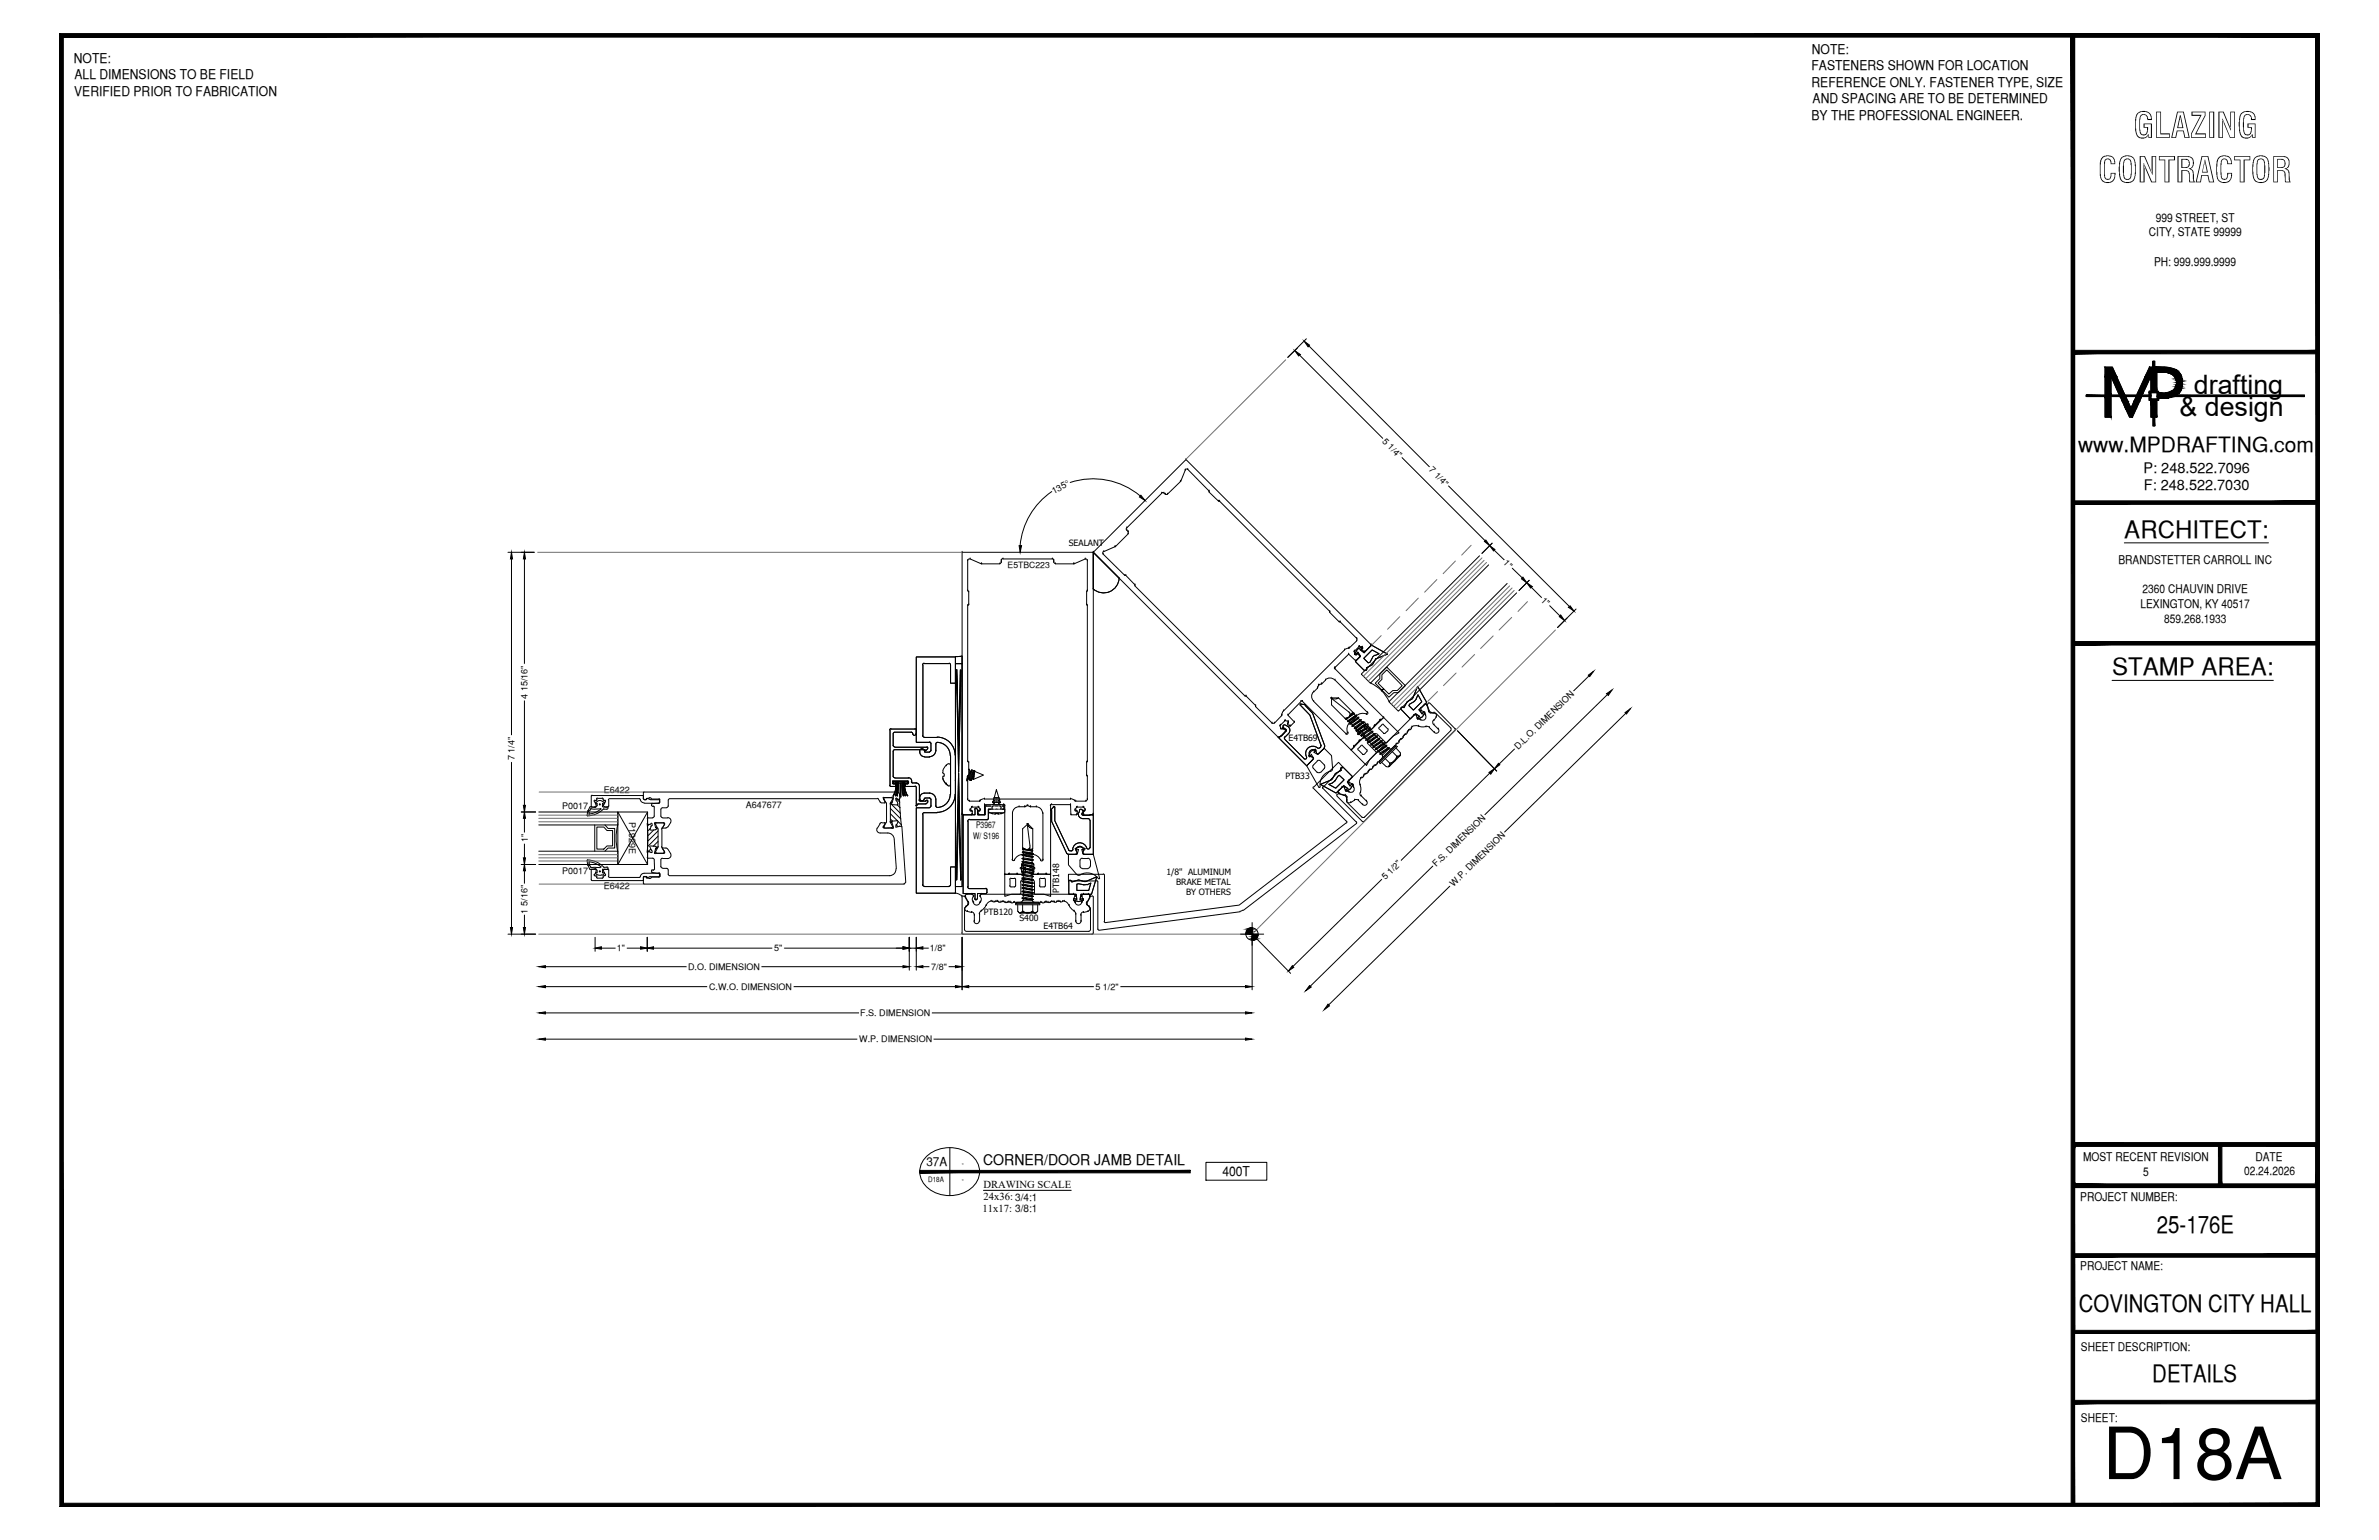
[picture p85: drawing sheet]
<svg xmlns="http://www.w3.org/2000/svg" width="432mm" height="279mm" viewBox="0 0 432 279" stroke-linecap="round" stroke-linejoin="round" font-family="sans-serif">
<defs><g id="words">
<text font-size="13.1" x="381.6" y="268.4">D18A</text>
<g font-size="6.3">
<text x="387.2" y="25">GLAZING</text>
<text x="380.8" y="33.1">CONTRACTOR</text>
</g>
<g font-size="4.9">
<text x="398.2" y="71.5">drafting</text>
<text x="395.6" y="75.5">&amp; design</text>
</g>
<g font-size="4.4">
<text x="385.6" y="97.5">ARCHITECT:</text>
<text x="383.3" y="122.5">STAMP AREA:</text>
<text x="391.5" y="223.7">25-176E</text>
<text x="377.3" y="238.1">COVINGTON CITY HALL</text>
<text x="390.7" y="250.7">DETAILS</text>
</g>
<text font-size="3.8" x="377.2" y="82">www.MPDRAFTING.com</text>
<text font-size="2.7" x="178.4" y="211.4">CORNER/DOOR JAMB DETAIL</text>
<g font-size="2.6">
<text x="389.1" y="85.8">P: 248.522.7096</text>
<text x="389.1" y="89">F: 248.522.7030</text>
</g>
<g font-size="2.4">
<text x="13.4" y="11.4">NOTE:</text>
<text x="328.9" y="9.7">NOTE:</text>
<text x="13.5" y="17.4">VERIFIED PRIOR TO FABRICATION</text>
<text x="13.5" y="14.4">ALL DIMENSIONS TO BE FIELD</text>
<text x="328.8" y="12.8">FASTENERS SHOWN FOR LOCATION</text>
<text x="328.8" y="15.7">REFERENCE ONLY. FASTENER TYPE, SIZE</text>
<text x="328.8" y="21.8">BY THE PROFESSIONAL ENGINEER.</text>
<text x="329" y="18.7">AND SPACING ARE TO BE DETERMINED</text>
<text x="221.9" y="213.4">400T</text>
</g>
<g font-size="2.2">
<text x="391.3" y="40.2">999 STREET, ST</text>
<text x="390" y="42.9">CITY, STATE 99999</text>
<text x="391" y="48.2">PH: 999.999.9999</text>
<text x="384.5" y="102.3">BRANDSTETTER CARROLL INC</text>
<text x="388.9" y="107.6">2360 CHAUVIN DRIVE</text>
<text x="388.5" y="110.3">LEXINGTON, KY 40517</text>
<text x="392.8" y="113">859.268.1933</text>
<text x="168.1" y="211.6">37A</text>
<text x="378.1" y="210.6">MOST RECENT REVISION</text>
<text x="389" y="213.3">5</text>
<text x="407.3" y="213.2">02.24.2026</text>
<text x="409.4" y="210.6">DATE</text>
<text x="377.6" y="217.8">PROJECT NUMBER:</text>
<text x="377.6" y="230.4">PROJECT NAME:</text>
<text x="377.7" y="245.2">SHEET DESCRIPTION:</text>
<text x="377.7" y="257.9">SHEET:</text>
</g>
<g font-size="1.9">
<text x="178.5" y="215.6">DRAWING SCALE</text>
<text x="178.3" y="219.9">11x17: 3/8:1</text>
<text x="178.5" y="217.7">24x36: 3/4:1</text>
</g>
<g font-size="1.6">
<text x="250.8" y="80.2" transform="rotate(45 250.8 80.2)">5 1/4&quot;</text>
<text x="191.3" y="89.6" transform="rotate(-27 191.3 89.6)">135°</text>
<text x="259.3" y="85.3" transform="rotate(45 259.3 85.3)">7 1/4&quot;</text>
<text x="194" y="99">SEALANT</text>
<text x="182.9" y="103.1">E5TBC223</text>
<text x="272.8" y="102.2" transform="rotate(47 272.8 102.2)">1&quot;</text>
<text x="279.6" y="109" transform="rotate(45 279.6 109)">1&quot;</text>
<text x="95.8" y="126.7" transform="rotate(-90 95.8 126.7)">4 15/16&quot;</text>
<text x="93.4" y="137.9" transform="rotate(-90 93.4 137.9)">7 1/4&quot;</text>
<text x="233.9" y="134.5">E4TB69</text>
<text x="275.5" y="136.1" transform="rotate(-44 275.5 136.1)">D.L.O. DIMENSION</text>
<text x="109.6" y="143.8">E6422</text>
<text x="233.3" y="141.4">PTB33</text>
<text x="102" y="146.8">P0017</text>
<text x="114.2" y="149.1" transform="rotate(90 114.2 149.1)">P1929E</text>
<text x="135.4" y="146.6">A647677</text>
<text x="95.8" y="152.8" transform="rotate(-90 95.8 152.8)">1&quot;</text>
<text x="176.7" y="152.3">W/ S196</text>
<text x="177.2" y="150.3">P3967</text>
<text x="102" y="158.6">P0017</text>
<text x="109.6" y="161.3">E6422</text>
<text x="192.2" y="162" transform="rotate(-90 192.2 162)">PTB148</text>
<text x="211.7" y="158.7">1/8&quot; ALUMINUM</text>
<text x="213.5" y="160.6">BRAKE METAL</text>
<text x="251.5" y="159.7" transform="rotate(-45 251.5 159.7)">5 1/2&quot;</text>
<text x="260.7" y="157.4" transform="rotate(-44 260.7 157.4)">F.S. DIMENSION</text>
<text x="263.8" y="160.9" transform="rotate(-44 263.8 160.9)">W.P. DIMENSION</text>
<text x="95.8" y="165.7" transform="rotate(-90 95.8 165.7)">1 5/16&quot;</text>
<text x="178.6" y="166.1">PTB120</text>
<text x="185" y="167.1">S400</text>
<text x="215.3" y="162.4">BY OTHERS</text>
<text x="112" y="172.6">1&quot;</text>
<text x="140.5" y="172.6">5&quot;</text>
<text x="168.8" y="172.6">1/8&quot;</text>
<text x="189.4" y="168.5">E4TB64</text>
<text x="124.9" y="176">D.O. DIMENSION</text>
<text x="128.7" y="179.6">C.W.O. DIMENSION</text>
<text x="169" y="176">7/8&quot;</text>
<text x="198.8" y="179.6">5 1/2&quot;</text>
<text x="156.1" y="184.3">F.S. DIMENSION</text>
<text x="156" y="189.1">W.P. DIMENSION</text>
</g>
<g font-size="1.3">
<text x="168.5" y="214.4">D18A</text>
<text x="174.6" y="211.6">-</text>
<text x="174.6" y="214.4">-</text>
</g>
</g></defs>
<!-- layer: P Parts -->
<g fill="none" stroke="#000" stroke-width=".18">
<path d="M249.6 118.9l.7-.3-1.3-.7-1.5 1.5 .8 .9 .4-.2 .4-.8M249.6 118.9l-.5 .4M249.8 119.5l-.7 1.1-1.1 .6M249.8 119.5l2-.8-2.9-1.7-1.3 1.4-.8-.5 .5-.3-.1-.3-.8 .5-.5 .9 .2 .1 .3-.5 .6 .8-1 .9 1.6 1.6M239.1 138l.2-.1 .4 .1M239.1 138.1l-.7 .7-.1 .4 .8 .9M239.7 138.1l.7 .7M240.4 138.8l.1 .2-.1 .4M240.4 139.4l-.7 .7M241.4 140l.4-.2 .1-.4-.2-2.3-1.4-1.3-1.1 1.1-.8-.4 .5-.4-.1-.2-.9 .4-.4 .9 .2 .2 .3-.6 .4 .8-1.2 1.3 2.2 4M241.4 139.9a2.51 2.51 0 0 0-1.8 2.8M243.5 139.8l-1.1 .5-.6 1.1"/>
<path d="M243.8 139.3a.29 .29 0 0 0-.4 0 .29 .29 0 0 0 0 .4M243.9 139.3l1.6 1.6-1 1 .5 .7 .4-.4 .2 .1-.5 .8-.8 .5-.1-.3 .5-.2-.8-.5-1.4 1.3-2.9-1.6 2.1-.8M245.3 136v.1M245.3 136.1l2.7 2.8 .6-1.1 1.1-1.1M246.4 133.1l.1 .2 .2-.1M246.5 135.8v.3M246.6 136.1l.7 .7M246.7 133.2l.3-.7 .6 .7M247 135.3l-.4 .5M247 135.3h.3M247.3 136.8h.3M247.3 135.3l.8 .8"/>
<path d="M247.6 133.2v.4M247.6 133.6l-2.3 2.4M248 121.2a.29 .29 0 0 1 0 .4 .29 .29 0 0 1-.4 0M248.1 136v.3M248.1 136.3l-.5 .5M248.1 131.3l.2 .1-.1 .2M248.2 131.4l-.9 .2-.6 .6-.3 1M248.3 131.6l-.8 .3 .8 .7M248.3 134.2a.6 .6 0 0 0 0 .8M248.4 135.1l1.3 1.3M249.2 133.3a.6 .6 0 0 1 .9 0M249.3 133.3l-.4 .4h-.2v.2l-.3 .3"/>
<path d="M249.7 136.3v.4M250.1 133.3l1.4 1.4M250.3 132v.3M250.4 132.3l.7 .7M250.8 131.5l-.4 .5M250.8 131.4h.3M251 130.2h.2M251.1 130.2l-2.5 2.4h-.4M251.1 131.5l.8 .8M251.2 130.2l2.7 2.8-1 .5-1.2 1.2h-.3M251.9 132.2v.3M251.9 132.6l-.5 .4h-.3"/>
<path d="M254.7 128.4a.29 .29 0 0 0-.4 0 .29 .29 0 0 0 0 .4M256.3 126.7l1-2.2 1.7 2.9-1.4 1.4 .5 .7 .3-.4 .2 .1-.4 .8-.9 .5-.1-.3 .5-.2-.8-.5-.9 .9-1.6-1.6M256.4 126.7l-1 .6-.6 1.1M256.7 127.3a1.8 1.8 0 0 0 .7-1.3l.7 1.3-1.6 1.5-.8-.8 .1-.2 .9-.5M106.7 157l-.1-.9a3.2 3.2 0 0 1 2.9 1.2M106.7 147.2l-.1 .8M106.7 156.9v.1M106.7 147v.1M106.7 157l.4 .7M106.9 147.7l.1 .1M106.9 147.4v.2M106.9 156.5v.3"/>
<path d="M106.9 156.7l-.1 .2 .2 .1M107 156.4l1.3 .3 .7 .5M107 156.3l-.1 .1M107 147l-.2 .1 .1 .2M107.1 157l.2 .4M107.1 146.4l-.4 .7M107.1 146.4l1 .1M107.2 157.3l.1 .1M107.3 146.7l-.2 .4M107.3 146.7h-.1M107.3 157.4h1.7M107.3 146.7h1.7"/>
<path d="M108 157.6l.2 .1 .1 .2M108.1 157.6l-1 .1M108.1 158.5l.4 .2M108.1 158.4h.1M108.1 145.7h.1M108.1 145.7h.3v.5M108.3 146.1l-.1 .3h-.2M108.4 157.9v.5h-.3M108.5 145.4l-.4 .3M108.5 158.7l.5 .1 .2-.1M109 146.7l.1 .2M109 146.8l-1.2 .7-.8 .2"/>
<path d="M109.1 157.2l-.1 .2M109.2 145.3l-.5-.1-.2 .1M109.3 145.4l.4 .2M109.3 157.8v.6h.4M109.4 157.7l-.1 .1M109.5 157.7h.7M109.5 146.4h.7M109.5 157.3l.1 .1M109.5 146.8a3.6 3.6 0 0 1-2.9 1.1M109.6 146.7l-.1 .1M109.7 158.4h.1M109.7 145.7h-.4l.1 .7"/>
<path d="M109.7 145.7h.1M109.7 157.4h.5M109.7 146.8h.5M109.7 158.5l-.4 .3M110.1 157.3l.3 .2-.3 .2M110.1 146.4l.3 .2-.3 .2M112.1 147.3h5.4v9.5h-5.4zM112.1 147.3l5.4 9.5M117.5 147.3l-5.4 9.5M162.1 144.4l.1 .1M162.6 142l-.1 1.4-.4 .9M162.6 142h-.4v-.3h2.5v.3h-.4"/>
<path d="M162.6 142a3.6 3.6 0 0 1-.4 2.4M162.7 142h.1M162.8 142l-.1 1.4-.2 .9M162.9 144.4h.1M162.9 142v1.4l-.3 1M162.9 142h.1M163 142l-.2 2.3M163 142l-.1 2.4M163.1 142h.3v2.6h.1v-2.6h.3M163.7 142v1.4l.2 .9M163.9 142l.1 2.3M163.9 142h.1"/>
<path d="M164 142v.9l.3 1.4M164 142l.1 1.4 .2 .9M164.1 144.3l-.1 .1M164.1 142h.1M164.2 142a3.5 3.5 0 0 0 .5 2.4M164.3 142a3.5 3.5 0 0 0 .4 2.3M164.4 144.3l-.1 .1M164.8 144.3l-.1 .1M174.8 147.8h2.2v-.9v.9h-2.2v14.3h2.2v1v-1h-2.2zM175.7 149v11.9M176 148.7l-.4 .3M176 148.7h3.2"/>
<path d="M176.9 146.8l.2-.2 .3 .2M178.8 146.4v1.4h-1.4v-.9M179 146.2l-.2 .2M179 146.2h3.1M182 146.2l.2 .2M182.2 146.4v.4h-2.8v1.7l-.2 .2M182.4 158.7v3.9l1.2-.4h1.6l.1-2.1M182.4 158.6l-.1 .1M182.4 158.6h3.4M183.3 159.6v1.1M183.5 159.3l-.2 .2M183.5 159.4h.6"/>
<path d="M184.1 159.3l.2 .2M184.3 159.6v1.1M185.2 157.4v.2h.2M185.3 157.4l.8-.4h.8l.9 .4M185.4 157.7l.7-.4v1.1M185.8 159.5a.6 .6 0 0 0-.6 .6M185.9 159.6h.5l.1-.2 .2 .2h.5M186.1 158.3l-.3 .3M186.9 158.3l.3 .3M187.2 159.5a.6 .6 0 0 1 .6 .6v2M187.3 158.6h3.3M187.6 157.7l-.7-.4v1.1"/>
<path d="M187.8 157.4v.2h-.2M188.7 159.6v1.1M188.9 159.3l-.2 .2M188.9 159.4h.6M189.5 159.3l.2 .2M189.7 159.6v1.1M190.6 158.6l.1 .1M190.7 158.7v3.9l-1.2-.4h-1.6l-.2-.2M193.9 160a.29 .29 0 0 1 .3-.3 .29 .29 0 0 1 .3 .3M195.4 158.6a.48 .48 0 0 0 .7 .1M195.5 158.7l-1.6-1.8v-1.9h1.6l.3-.9-.5 .1-.2-.3 .9-.2 1 .2-.2 .3-.5-.1 .3 .9h1.8l1.2 4.3-.2 .1M196 157.1l.1 .2 .3 .2"/>
<path d="M196 156.1v1.1M196.1 158.7a2.51 2.51 0 0 1 3.3 .7M196.4 155.7l-.3 .2-.1 .2M196.5 157.6h1M196.5 155.8h1M196.8 160l-1-.4-1.2 .4M197 159.9h-.2M197 160l2.1-.9-1 3.1h-1.9l-.2 1 .6-.2 .1 .3-.9 .3-1-.3 .1-.3 .6 .2-.2-1h-1.3v-2.2M197.5 155.7l.2 .1 .2 .3M197.9 157.1l-.2 .4h-.2M197.9 156.1v1.1M239.1 140.1l.2 .1 .4-.1"/>
<path d="M239.6 142.8h-.2M241.8 141.3l-.2 .1M242.3 141.6l-.4 .4M242.3 141.7l.8-1 .9 .8-1.6 1.5-1.2-.7 .7-.3M175.6 160.9l.1 .2 .3 .1M176 161.2h2.9M176.9 163l.2 .3 .3-.3M178.9 161.2l.2 .2v.5l-.2 .2M178.9 162.1h-1.5v1M183.3 160.7l.2 .2h.6l.2-.2M188.7 160.7l.2 .2h.6l.2-.2M196.7 160.5l-.9-.2-.3 .1v1.1h2.1l.4-1.3-.7 .3"/>
<path d="M197.2 160.5h-.5"/>
<circle cx="108.9" cy="158.1" r=".1"/>
<circle cx="108.9" cy="146" r=".1"/>
</g>
<!-- layer: Extrusions -->
<g fill="none" stroke="#000" stroke-width=".18">
<path d="M161.5 132.5v10M161.7 132.2l-.2 .2M161.7 132.3h4.4M162.1 133.2v2.1M162.1 136.3v4.5M162.1 135.2l.3 .3M162.4 132.8l-.3 .3M162.4 136l-.3 .3M162.4 136h5.3l.3 .2M162.4 132.8l3.2 .1a.34 .34 0 0 0 .2 .5 .34 .34 0 0 0 .4-.3M162.4 135.6h5.9M166.1 132.2l.2 .2"/>
<path d="M166.3 132.5v.7M166.9 136.2a.41 .41 0 0 1 .5-.4 .41 .41 0 0 1 .4 .4M166.9 136.3a.89 .89 0 0 0 .9 1M167.4 133.4l.3 .3M167.5 120.6v12.9M167.7 120.3l-.3 .3M167.8 120.4h4.5M167.8 133.8h2.3M167.8 136.3v.2h.9M167.8 137.4h.9M167.9 136.1h.1M168.2 135.5l.2 .1v.2"/>
<path d="M168.4 135.8l-.4 .4M168.7 134.6l.3 .3M169 134.9v1.2l-.3 .3M169.9 135a2.07 2.07 0 0 1-.4 1.9l-.8 .4M169.9 135v-.2a2.22 2.22 0 0 1 2.6 2.3M170.1 133.7a3.3 3.3 0 0 1 3.3 3.3M172.2 120.3l.3 .3M172.5 120.6v3.4h.9v-4.8h-7.1v15.5h2.4M172.5 137.1v7M173.4 137v7.1M232.1 133.9l5.1 5 1.1-1.1-1.1 1.1-5.1-5 .5-.4 .8-.8-.8 .8zM232.9 131.8v.5h.5v.3"/>
<path d="M233.2 133.7v.4M233.2 134.2l3.5 3.5M233.3 131.5a.29 .29 0 0 0-.4 .3M233.4 131.6a.92 .92 0 0 1 .5 1.5l-.7 .6M236.1 128l1.6 1.7 2.1 5.6M236.1 127.7l-.1 .1v.2M236.2 127.8h.8l-.1 .2 1.4 1.4 2.2 6M237.1 137.3v.4l-.4-.1M239.1 135.7a1.3 1.3 0 0 0-1.6 0 1.3 1.3 0 0 0-.4 1.6M239.5 135.7h-.4M239.7 135.6l-.2 .1M239.8 135.2l-.1 .3"/>
<path d="M240.4 135.4l-.1 .3M240.4 135.7l-1.1 1h-.3a.7 .7 0 0 0-.7-.7 .7 .7 0 0 0-.7 .7 .7 .7 0 0 0 .7 .7v.3M107.3 144.5v1.9h.6M107.5 144.3l-.2 .1M107.5 144.3h9.3v.6l.1 .1M107.8 158.6l.2 .3M107.9 145.4l.3 .6M107.9 157.7a.29 .29 0 0 1 .3 .4M107.9 157.7h-.6v1.9M108 145.2l-.2 .2M108 158.9h.2M108 145.2h.2"/>
<path d="M108.2 145.9a.29 .29 0 0 1-.3 .5M108.2 158.9l.1 .1M108.2 158.2l-.3 .5M108.3 159.2l.1 .1M108.3 145.1l-.1 .1M108.3 145v.1M108.3 159.1v.1M108.4 144.8l-.1 .1M108.5 159.3h.8M108.5 144.8h.8M109.3 144.8l.2 .1M109.5 159.1l-.2 .2"/>
<path d="M109.5 145.1l.1 .1M109.5 145v.1M109.6 145.9a.29 .29 0 0 0 .2 .5M109.6 158.2l.3 .5M109.6 158.9h.2M109.6 145.2h.2M109.6 158.9l-.1 .1M109.8 145.2l.1 .2M109.8 157.7a.29 .29 0 0 0-.2 .4M109.9 157.7h.5M109.9 146.4h.5M109.9 158.6l-.1 .3"/>
<path d="M109.9 145.4l-.3 .6M110.3 157.7l.2 .1M110.4 159l.2 .2M110.5 146.2l-.2 .2M110.5 145.2v1M110.5 157.9v1.1M110.6 144.9l-.2 .2M110.6 159.2h5.5M110.6 144.9h5.5M116 144.9l.2 .1a.73 .73 0 0 0 .7 .7M116.2 159.1l-.2 .1M116.9 158.4a.73 .73 0 0 0-.7 .7"/>
<path d="M116.9 159l-.1 .2v.6h-9.3l-.2-.2M117 159.1h.3M117 158.4h2.6M117 145.1h.3M117 145.7h2.6M117.3 159l.1 .3 .6-.2M117.3 145l.1-.2 .6 .2M118 159h.1M118 159.1h1.6M118 145.1h1.6M119.6 158.4l.1 .1M119.6 145l.1 .1"/>
<path d="M119.7 158.9l-.1 .1M119.7 145.6l-.1 .1M119.7 145.2v.4M119.7 158.5v.4M161.5 142.5l.2 .2 .9-.1M162 142.1l.1 .1M162.1 141.8v.3M162.1 141.7l-.1 .1M162.1 142.2h.3M162.1 141.7h2.7M162.1 140.8l.3 .3M162.3 142.2l.3 .2"/>
<path d="M162.4 141.2h2.5M162.6 142.4v.2M164.3 142.6l.1 .1M164.3 142.4v.2M164.4 142.7h1.7M164.5 142.2l-.2 .2M164.5 142.2h.3M164.8 141.7v.1M164.8 142.1v.1M164.9 141.1a.63 .63 0 0 1 .6 .8M164.9 141.8v.3M165.4 141.8l.2 .2"/>
<path d="M165.7 142h.6M166.1 142.6l.2 .2M166.2 146.1l.2 .1M166.3 142a.6 .6 0 0 1 .6 .7v2.5M166.3 142.9v3.3M166.6 145.8l-.3 .4M166.7 145.9h1.4M166.8 145.1l.2 .3M166.9 144.8a.42 .42 0 0 0 .4 .5 .42 .42 0 0 0 .5-.4M167.1 145.4h.9M167.5 147.8v12.7M167.8 143.9a.86 .86 0 0 0-.9 .8"/>
<path d="M167.8 143.9a1.5 1.5 0 0 1 2 .9l.1 .3M167.8 144.9v-.1h.9l.3 .3M168.1 145.3l-.1 .1M168.1 145.3l.3-.1v.3M168.3 145.5l-.2 .3M168.7 146.6h-2.4v15.5h7.1v-4.8h-.9v3.2M169 145.1v1.1M169 146.2l-.3 .3M169.9 145.1v1.1M170.1 147.4h-2.4l-.3 .3M172.5 144.1a2.26 2.26 0 0 1-2.6 2.3v-.2M173.4 144.1a3.3 3.3 0 0 1-3.3 3.3"/>
<path d="M191.2 146.4l.1-.1 .2 .2v2.4l2.5 5.3M191.3 146.4l-.6 .6h.2v2l2.7 5.8M193.6 154.8l.2 .1M193.9 155h1.4M194 154.2l.2 .2M194.8 154.1l-.2 .2-.4 .1M195.4 154.6a.67 .67 0 0 1 .6-1.1 .67 .67 0 0 1 .5 1.1M195.5 154.6v.2l-.2 .1M195.7 147.4a.86 .86 0 0 0 .9 1.1M196 147.1l-.2 .3M196.4 146.9a.29 .29 0 0 0-.5 .1M196.4 147.5v.3l.2 .1"/>
<path d="M196.4 146.9l.3 .4-.2 .2M196.6 154.6v.2l.2 .1M196.6 148l1.8-.2v7.2h-1.6h1.6v-7.2zM196.6 148.5h.9M197.2 153.8a1.3 1.3 0 0 0-1.3-.9 1.3 1.3 0 0 0-1.2 1.2M197.5 148.5l.3 .3M197.8 153.8l-.2 .2-.4-.1M197.9 148.8v5M167.4 160.5l.3 .3M167.8 160.8h4.5M172.5 160.5l-.3 .3"/>
</g>
<!-- layer: COMPONENTS2 -->
<g fill="none" stroke="#000" stroke-width=".18">
<path d="M248.4 139.8a.58 .58 0 0 1-.7 .6M248.4 139.9h.1M248.6 139.7h.1M248.6 139.7l-.2 .2M248.9 139.6h.1M249.2 139.3h.1M249.2 139.1a.58 .58 0 0 1-.6 .5M249.2 139.1h.1M249.4 138.9h.1M249.4 138.9l-.2 .2M249.7 138.9h.1M250 138.6h.1"/>
<path d="M250 138.3a.56 .56 0 0 1-.6 .6M250.1 138.4h.1M253.4 135h.1M253.4 135l-3.3 3.4M253.6 134.9l-.2 .1M253.6 134.9h.1M253.9 134.6v.2l-.3 .1M253.9 134.6h.1M253.9 134.3v.3M254 134.4h.1M254.2 134.2h.1M254.2 134.2l-.2 .2"/>
<path d="M254.4 134.1h.1M254.7 133.8h.1M254.7 133.5a.58 .58 0 0 1-.6 .6M254.8 133.5h.1M255 133.3h.1M255 133.3l-.2 .2M255.1 133.2h.1M255.5 132.9h.1M255.5 132.7a.58 .58 0 0 1-.6 .6M255.5 132.7h.1M255.7 132.5h.1M255.7 132.5l-.2 .2"/>
<path d="M255.9 132.4h.1M256.2 132.1l-.1 .2-.4 .2M256.2 132.1h.1M256.3 131.9l-.1 .2M256.3 131.9h.1M256.6 129.8h.1M256.6 129.8l-11.7 11.8M256.6 129.8l.2-.1 .3 .1M257 129.8h.1M257.1 129.8a.67 .67 0 0 0 .6 .7M257.1 129.9h.1M257.5 131.8h.1"/>
<path d="M257.7 130.6h.1M257.8 128.5l-.1 .2 .2 .2M257.8 128.9a.83 .83 0 0 1 .9 .8M257.9 128.5h.1M257.9 130.6h.1M257.9 129h.1M258 129h.1M258.5 127.9h.1M258.5 127.9l-.6 .6M258.5 127.8h.3l.2 .2M258.7 129.6h.1M258.7 129.7a.65 .65 0 0 1-.1 .9 .65 .65 0 0 1-.9 0"/>
<path d="M258.8 129.8h.1M258.8 131.8l.6 .1M258.8 131.8l-.7 .1-.6-.2a1.17 1.17 0 0 0-1.2 .1M258.8 131.9h.1M259 127.9h.1M259 128h.1M259 128l.3 1.1M259.3 129l.4 .3M259.3 129.1h.1M259.5 132h.1M259.5 132l.8 .9M259.7 129.3h.1"/>
<path d="M259.7 129.3h.6M260.1 130.7l-.1 .3 .2 .5M260.2 130.7h.1M260.3 129.3l.4 .3v.5M260.3 131.5h.1M260.3 129.3h.1M260.3 131.5l.7 .8M260.3 132.9h.1M260.7 130.1h.1M260.7 130.1l-.5 .6M261 132.2a.48 .48 0 0 1 0 .7 .48 .48 0 0 1-.6 0M261 132.3h.1"/>
<path d="M242.9 143.5v.4M243 143.5h.1M243 143.9h.1M243 143.9v.1M243 144h.1M243.1 144h.1M243.1 144l1.1 .3M243.5 142.8l.3-.1 .2 .2M243.6 142.8h.1M243.6 142.8l-.6 .7M244 142.9h.1M244 142.9a.67 .67 0 0 0 .7 .7"/>
<path d="M244 142.8l.1 .2M244.1 143h.1M244.2 144.3h.1M244.2 144.2l.3 .4M244.4 145.2l.3 .4h.4M244.5 144.7h.1M244.5 145.2h.1M244.5 144.7v.5M244.7 143.6l.2 .1M244.7 143.6h.1M244.8 141.6l-.1 .2 .1 .2M244.8 142h.1"/>
<path d="M244.9 141.6h.1M244.9 142h.1M244.9 143.7h.1M245 142a.67 .67 0 0 1 .6 .7M245 142h.1M245.2 145.6h.1M245.6 142.7l.1 .1M245.7 142.7h.1M245.7 142.9h.1M245.7 142.8a.6 .6 0 0 1-.1 .8 .6 .6 0 0 1-.7 .1M245.8 145.1h.6l.2 .1M245.9 145.2h.1"/>
<path d="M245.9 145.2l-.7 .4M246.6 145.2h.1M246.6 145.2l.7 .8M246.8 142.4l.2 .7-.1 .7M246.9 143.8l.1 .6M246.9 142.4h.1M247 143.8h.1M247 141.2h.1M247 141.2a1.17 1.17 0 0 0-.1 1.2M247.1 144.4h.1M247.1 144.4l.9 1M247.2 141.1h.1"/>
<path d="M247.3 146h.1M247.5 140.8h.1M247.6 140.6a.67 .67 0 0 1-.7 .6M247.6 140.6h.1M247.8 140.5h.1M247.8 140.5l-.2 .1M248 145.3a.48 .48 0 0 1 0 .7 .48 .48 0 0 1-.7 0M248 145.4h.1M248 140.4h.1M248.3 140.1h.1M175.2 162.6h.1M175.2 162.6v.1"/>
<path d="M175.3 162.8h.1M175.3 162.8l.5 .9M175.3 164.5l-.1 .5 .3 .3M175.3 164.5h.1M175.5 162.2l-.3 .3M175.5 162.2h.1M175.5 162.2h.9M175.6 165.4h.1M175.6 165.4l.7 .1M175.7 164.1h.1M175.7 164.1l-.4 .4M175.8 163.7h.1"/>
<path d="M175.8 163.7l-.1 .5M176.3 165.5h.1M176.4 165.4l.2 .1 .2 .5M176.4 162.2l.2 .1 .1 .3M176.4 162.2h.1M176.6 163.6l.1 .1M176.6 162.7a.67 .67 0 0 0 0 .9M176.7 163.6h.1M176.7 162.7h.1M176.7 163.7a.6 .6 0 0 0 .6 .5 .6 .6 0 0 0 .6-.5M176.7 162.6v.1M176.7 163.8h.1"/>
<path d="M176.7 162.6h.1M176.8 167.1a.48 .48 0 0 0 .5 .5 .48 .48 0 0 0 .4-.5M176.8 166.1h.1M176.8 167.1h.1M176.8 166.1v1M177.8 167.1h.1M177.8 165.9h.1M177.8 165.9v1.2M177.9 163.8h.1M177.9 162.6v.1M177.9 162.6h.1M177.9 162.7h.1"/>
<path d="M177.9 162.7a.78 .78 0 0 1 0 1M178 163.6h.1M178.1 165.3l-.4 .5M178.1 165.3h.1M178.1 162.2l-.2 .1v.3M178.2 162.2h.1M178.2 162.2h16.7M179 164.2l-.4 .6-.6 .4M179 164.3h.1M179.9 163.5l.5 .1h.2M179.9 163.5a1.17 1.17 0 0 0-.9 .7M179.9 163.5h.1"/>
<path d="M180.2 163.6h.1M180.6 163.6h.1M180.8 163.5l-.3 .1M180.8 163.5h.1M180.8 163.5h.2M181 163.5l.2 .1M181 163.5h.1M181.2 163.6l.2 .1 .3-.1M181.3 163.6h.1M181.7 163.6h.1M181.9 163.6l-.2 .1M181.9 163.6h.1"/>
<path d="M181.9 163.6h.3M182.2 163.6l.4 .2 .2-.1M182.2 163.6h.1M182.4 163.7h.1M182.8 163.7h.1M183.1 163.6l-.3 .1M183.1 163.6h.1M183.1 163.6h.2M183.2 163.6l.3 .1M183.3 163.6h.1M183.5 163.7l.2 .1 .2-.1M183.5 163.8h.1"/>
<path d="M184 163.8h.1M184.1 163.6l-.2 .1M184.1 163.7h.1M184.1 163.7h4.8M188.9 163.6l.2 .1M188.9 163.7h.1M189.1 163.8h.1M189.5 163.8h.1M189.5 163.7l-.2 .1-.2-.1M189.7 163.6h.1M189.7 163.6h.3M189.8 163.6l-.3 .1"/>
<path d="M189.9 163.6l.3 .1M190 163.6h.1M190.2 163.7h.1M190.6 163.7h.1M190.8 163.6l-.4 .2-.2-.1M190.9 163.6h.1M190.9 163.6h.2M191.1 163.6l.2 .1M191.1 163.6h.1M191.4 163.6h.1M191.8 163.6h.1M191.8 163.6l-.2 .1-.3-.1"/>
<path d="M192 163.5l-.2 .1M192 163.5h.1M192 163.5h.2M192.2 163.5h.1M192.2 163.5l.2 .1M192.5 163.6h.1M192.8 163.6h.1M193.1 163.5a1.17 1.17 0 0 1 .9 .7M193.1 163.5l-.5 .1h-.2M193.2 163.5h.1M194 164.2l.4 .6 .6 .4M194.1 164.3h.1"/>
<path d="M194.8 162.2l.3 .1v.3M194.9 162.2h.1M194.9 165.3l.4 .5M194.9 165.3h.1M195.1 163.6v.1M195.1 162.7a.67 .67 0 0 0 0 .9M195.1 163.6h.1M195.1 162.6v.1M195.1 162.7h.1M195.1 162.6h.1M195.1 163.7a.6 .6 0 0 0 .6 .5 .6 .6 0 0 0 .6-.5M195.2 163.8h.1"/>
<path d="M195.3 165.9h.1M195.3 167.1h.1M195.3 165.9v1.2M195.3 167.1a.48 .48 0 0 0 .4 .5 .48 .48 0 0 0 .5-.5M196.2 167.1h.1M196.2 166.1h.1M196.2 166.1v1M196.3 162.6v.1M196.3 162.6h.1M196.3 163.8h.1M196.3 162.7a.67 .67 0 0 1 .1 .9M196.4 162.7h.1"/>
<path d="M196.4 163.6h.1M196.4 163.6l-.1 .1M196.6 162.2l-.2 .1-.1 .3M196.6 165.4l-.2 .1-.2 .5M196.7 165.5h.1M196.7 162.2h.1M196.7 162.2h.8M197.2 163.7l.1 .5M197.3 164.1h.1M197.3 163.7h.1M197.3 164.1l.4 .4M197.5 165.4h.1"/>
<path d="M197.5 165.4l-.8 .1M197.5 162.2l.3 .3M197.5 162.2h.1M197.7 164.5l.1 .5-.4 .3M197.7 164.5h.1M197.8 162.6v.1M197.8 162.8h.1M197.8 162.8l-.5 .9M197.9 162.6h.1"/>
</g>
<!-- layer: COMPONENTS -->
<g fill="none" stroke="#000" stroke-width=".18">
<path d="M202.4 99.2h.1M202.4 99.2l-2.1 .9M204.5 95.8v.4M204.5 96.2h.1M204.5 95.8h.1M204.5 96.2l.3 .3M204.7 96.4v.4M204.8 96.8h.1M204.8 96.5h.1M204.8 96.8l-2.4 2.4M210.8 89.4h.4M210.9 89.5h.1"/>
<path d="M210.9 89.5l-6.4 6.3M211.3 89.5h.1M211.3 89.5l.2 .2M211.5 89.6h.4M211.5 89.7h.1M211.9 89.7h.1M214.2 87.4h.1M214.2 87.4l-2.3 2.3M214.3 87.3l-.1 .1M214.3 87.3h.1M215.1 85.3h.1M215.1 85.3l-.8 2"/>
<path d="M215.3 83.4h.1M215.6 85.2l-.3-.1-.2 .2M215.6 85.2l3.9 3.9v.2l1.7 1.6h.2l20 20v.2l4.9 4.7M215.6 85.2h.1M219.5 89.1h.1M219.5 89.3h.1M221.2 90.9h.1M221.4 90.9h.1M174.6 100.2h.1M175.6 101.7v5.5l.2 .2v2.3l-.2 .2v28.3l.2 .1v2.4l-.2 .1v4.2M175.6 109.9h.1M175.6 107.2h.1"/>
<path d="M175.6 101.7h.1M175.8 109.7h.1M175.8 107.4h.1M176 101.4l-.2 .1-.2 .2M176.1 101.4h.1M176.1 101.4l2 .9M178.1 102.2h.1M178.1 102.3h.1M178.2 102.3h.1M178.2 102.3h3.3M181.5 102.3h.1M181.7 102h.1"/>
<path d="M181.7 101.7h.1M181.7 101.7v.3M181.7 101.9l-.2 .3M182 101.3l-.3 .3M182.1 101.4h.1M182.1 101.4h8.9M191 101.3l.3 .3M191 101.4h.1M191.3 101.9l.2 .3M191.3 102h.1M191.3 101.7h.1M191.3 101.7v.3"/>
<path d="M191.6 102.3h.1M191.6 102.3h3.3M194.9 102.3h.1M194.9 102.2h-.1M197 101.4l.2 .1 .2 .2M197 101.4h.1M197 101.4l-2.1 .9M197.2 107.4h.1M197.2 109.7h.1M197.4 101.7v5.5l-.2 .2v2.3l.2 .2v28.3l-.2 .1 .2 6.7M197.4 101.7h.1M197.4 107.2h.1"/>
<path d="M197.4 109.9h.1M198.4 100.2h.1M200.2 100.5l4 3.9h.1l1.7 1.7v.2l20 20h.2l4.7 4.9M200.2 100.5h.1M200.3 100l-.1 .2v.3M200.3 100.1h.1M204.2 104.4h.1M204.3 104.4h.1M206 106.3h.1M206 106.1h.1M241.4 110.9h.1M241.4 111.1h.1"/>
<path d="M243.1 112.8h.1M243.3 112.8h.1M244 117.9h.1M244 117.9l-11 11.1M244.8 117.6l-.8 .3M244.8 117.6h.1M244.8 118.7h.1M244.9 117.5l-.1 .1M244.9 117.5h.1M245.8 118.1v.1M245.8 118.2h.1M245.8 118.2l.1 .5"/>
<path d="M245.9 118.1h.1M245.9 118.7l.2 .1M245.9 118.7h.1M246.1 119.9h.1M246.2 118.8h.1M246.2 115.8v.4M246.2 118.7h.3M246.3 115.8h.1M246.3 116.3h.1M246.3 116.3l-1.4 1.2M246.3 118.7h.1M246.3 118.7l-.1 .1"/>
<path d="M246.5 118.7h.1M246.5 118.7l.3 .3M246.6 117.3h.1M246.6 117.3l-.7 .8M246.8 119.2l-.7 .7-1.3-1.2-2.5 2.4M246.8 119.2h.1M246.8 119h.1M246.8 117.3h.1M246.8 117.3l.5 .1M246.8 117.2l-.2 .1M246.8 119v.2M247.2 117.7v.2"/>
<path d="M247.2 117.7h.1M247.2 118h.1M247.2 118l.3 .2M247.2 117.4l.1 .2M247.3 117.4h.1M247.3 117.7h.1M247.3 117.7h-.1M247.5 118.3h.2M247.5 118.2h.1M247.7 118.2h.1M248.8 116.9v.2M248.9 117l-33.6-33.6-16.9 16.8 33.6 33.6"/>
<path d="M248.9 117.2h.1M248.9 117h.1M248.9 117.2l-1.2 1M175.6 138.2h.1M175.8 138.3h.1M197.2 138.3h.1M197.4 138.2h.1M226 126.3h.1M226.2 126.3h.1M227.9 128.2h.1M227.9 128h.1M230.8 131.2h.4"/>
<path d="M230.9 131.2h.1M231.3 131.2h.1M231.9 133.7h.3M232 133.8h.1M232.2 133.8h.1M232.3 131.6v.1M232.3 131.7h.1M232.3 131.7l.2 .5M232.4 131.6h.1M232.4 132.2h.3M232.5 132.2h.1M232.6 129.9h.1"/>
<path d="M232.6 129.9l-1.3 1.3M232.7 129.7l-.1 .2M232.7 129.7h.1M232.7 132.3h.1M232.8 132.1h.2M232.8 132.1h.1M232.8 132.1l-.1 .2M233 129l-.3 .7M233 129h.1M233 132.1h.1M233 132.1l.3 .4M233.2 130.8h.1"/>
<path d="M233.2 130.8l-.8 .8M233.3 132.7h.1M233.3 132.5h.1M233.3 130.7h.1M233.3 132.7l-1.1 1.1M233.3 130.7l.5 .2M233.3 130.7h-.1M233.3 132.4v.3M233.7 131.2v.2M233.7 129.7h.1M233.7 131.3h.1M233.7 131.4h.1"/>
<path d="M233.7 131.4l.4 .3M233.8 130.8v.3M233.8 130.9h.1M233.9 131.1h.1M233.9 131.1l-.2 .2M234 131.7h.3M234.1 131.7h.1M234.3 131.7h.1M234.9 131h.1M234.9 131l-.6 .7M236.1 127.2h.3M236.2 127.3l-2.5 2.4 1.2 1.3"/>
<path d="M236.2 127.3h.1M236.4 127.3l8.8 8.8 .5-.5M236.4 127.3h.1M238.4 125.5a1.17 1.17 0 0 0 0 1.7M238.4 127.3h.1M238.4 125.5h.1M238.4 127.3l5.9 5.9M239.1 124.7v.1M239.1 124.8h.1M239.1 124.8l-.7 .7M239.3 124.3h.1M239.3 124.3l-.2 .5"/>
<path d="M239.4 124.2l-.1 .1M239.4 124.3h.1M239.8 124.1h.1M239.8 124.1l-.4 .2M239.9 124l-.1 .1M239.9 124.1h.1M240.6 123.3a1.17 1.17 0 0 1 1.6 0M240.6 123.4h.1M240.6 123.4l-.7 .7M242.3 121v.3M242.3 121.3l8.8 8.9-.5 .4M242.3 123.4h.1"/>
<path d="M242.3 121.3h.1M242.3 121.1h.1M242.3 123.4l5.9 5.9M244.3 133.2h.1M244.7 132.9l-.1 .3h-.3M244.7 133h.1M245 131.1a1.75 1.75 0 0 0-.4 1.8M245 131.1h.1M245.2 136.1h.1M245.7 135.3v.2M245.7 135.6h.1M245.7 135.4h.1"/>
<path d="M246.1 132.2v.4M246.2 132.7l1 .8M246.2 130h.1M246.2 132.7h.1M246.2 132.2h.1M246.2 130l-1.2 1.1M246.7 134.4h.1M246.7 134.4l-1 1M246.8 134.4h.1M246.9 134.3l-.2 .1M246.9 134.4h.1M247.1 133.6h.1"/>
<path d="M247.1 133.5h.4v.3M247.2 133.5h.1M247.3 131.1h.4M247.3 131.1h.1M247.3 131.1l-1.1 1.1M247.5 133.8h.1M247.5 133.8l-.6 .6M247.7 131.1l.9 1M247.7 131.1h.1M248 129.5a1.75 1.75 0 0 0-1.9 .4M248 129.6h.1M248.2 129.2v.3l-.2 .1"/>
<path d="M248.2 129.3h.1M248.5 132.1v.3h.4M248.6 132.1h.1M248.7 132.1h.1M248.9 132.4h.1M249.4 131.7v.1M249.4 131.8h.1M249.4 131.8l-.5 .6M249.5 131.6l-.1 .1M249.5 131.8h.1M249.5 131.6h.1M250.4 130.7h.1"/>
<path d="M250.4 130.7l-.9 .9M250.5 130.7h.1M250.6 130.6h-.2M250.6 130.6h.1M251.1 130.2h.1M259.1 128.1l.3 .8M259.2 127.6l-.1 .5M259.3 127.5l.2 .1M259.4 128.8l.3 .4 .2 .1M259.5 127.6l4.6 4.6M260 129.3h.5l2.8 2.8M263.3 132.1l.1 .1-.1 .3-15.7 15.8"/>
<path d="M264.1 132.1v.4l-16.5 16.5h-.3l-4.6-4.5M174.6 147.7l.1 .1M174.6 147.7v-47.5h23.8v47.5M174.6 147.7h.1M174.8 147.8h.1M174.8 147.8h1.5M175.6 145l.3 .3M175.6 145h.1M175.6 140.8h.1M175.8 140.7h.1M176 145.4h.1M176 145.4h1.8"/>
<path d="M176 146.9l.2 .2M176.1 146.9h.1M176.2 147.1h.1M176.3 147.1l.2 .1M176.3 147.8h.1M176.3 147.1h.1M176.3 146.5h.1M176.3 146.5l-.2 .4M176.4 146.4h-.1M176.5 147.7l-.2 .1M176.5 147.7h.1M176.5 147.3h.1"/>
<path d="M176.5 146.4h.1M176.5 146.4h1M176.5 147.3v.4M177.5 147.7l.1 .1M177.5 146.4h.2M177.5 146.4h.1M177.5 147.3h.1M177.5 147.7h.1M177.5 147.3v.4M177.6 147.1l-.1 .1M177.7 146.5h.1M177.7 147.1h.1"/>
<path d="M177.7 147.8h.1M177.7 147.8h1M177.7 146.5l.2 .4M177.8 145.4h.1M177.8 147.1h.1M177.9 146.9l-.1 .2M177.9 145.3h.1M177.9 146.9h.1M177.9 145.3l-.1 .1M178.7 144.9l-.8 .3M178.7 145h.1M178.7 147.8h.1"/>
<path d="M178.7 146h.1M178.7 145h15.6M182.1 145.9l.3 .2M182.2 146h-3.5v1.8M182.2 146h.1M182.4 146.2v12.4h.7M182.4 146.2h.1M182.4 158.6h.1M183.1 158.6h.1M183.1 158.6h-.1M183.2 158.5h-.1M183.2 158.6h.1"/>
<path d="M183.2 158.6h1.4M183.7 155.9l.2 .2 .2-.1M183.8 156h.1M183.8 147.6h.1M183.8 147.6v8.4M184.1 156.1h.1M184.6 158.5h.1M184.6 158.6h.1M184.7 158.6h.1M184.7 158.6h.8M184.9 146.4a1.17 1.17 0 0 0-1.1 1.1M185 146.4h.1"/>
<path d="M185 146.4h1M185.4 156.9v1.3h.1M185.4 158.2h.1M185.4 156.9h.1M185.5 158.2l.2 .2-.2 .2M185.5 158.6h.1M185.5 158.2h.1M185.7 155a1.75 1.75 0 0 0-1.6 1M185.7 156.6l-.3 .3M185.7 155.1h.1M185.7 156.6h.1M185.7 155.1h1.6"/>
<path d="M185.7 156.6h1.6M186 146.4h.1M186.1 146.4h.1M186.4 146.1h.1M186.4 146.2h.1M186.4 146.2l-.3 .2M186.6 146.2h.1M186.6 146.2l.4 .2M187 146.4h.1M187.1 146.4h.1M187.1 146.4h1M187.3 155a1.75 1.75 0 0 1 1.6 1"/>
<path d="M187.3 156.6l.3 .3M187.3 155.1h.1M187.3 156.6h.1M187.5 158.2l-.2 .2 .2 .2M187.5 158.2h.1M187.5 158.6h.1M187.5 158.6h.8M187.6 156.9v1.3h-.1M187.6 156.9h.1M187.6 158.2h.1M188.1 146.4a1.17 1.17 0 0 1 1.1 1.1M188.1 146.4h.1"/>
<path d="M188.3 158.6h.1M188.4 158.6h-.1M188.4 158.6h.1M188.4 158.5h.1M188.5 158.6h.1M188.5 158.6h1.4M188.9 156.1h.1M189.3 156l-.2 .2-.2-.1M189.3 147.6h.1M189.3 156h.1M189.3 147.6v8.4M189.8 158.5h.1"/>
<path d="M189.9 158.6h.1M190 158.6h.1M190.7 146.2v12.4h-.7M190.7 158.6h.1M190.7 146.2h.1M190.8 145.9l-.2 .2M190.9 146h3.4l.1 1.8h1M190.9 146h.1M194.3 144.9l.7 .3M194.3 145h.1M194.3 146h.1M194.4 147.8h.1"/>
<path d="M195.1 145.3l.1 .1M195.1 145.3h.1M195.1 146.9l.1 .2M195.1 146.9h.1M195.3 145.4h.1M195.3 147.1h.1M195.3 145.4h1.8M195.4 147.1l.1 .1M195.4 147.8h.1M195.4 147.1h.1M195.4 146.5h.1M195.4 146.5l-.3 .4"/>
<path d="M195.5 146.4h-.2M195.5 147.7l-.1 .1M195.5 147.7h.1M195.5 147.3h.1M195.5 146.4h.1M195.5 147.3v.4M195.5 146.4h1.1M196.5 147.7l.2 .1M196.6 146.4h.1M196.6 147.3h.1M196.6 147.7h.1M196.6 147.3v.4"/>
<path d="M196.7 147.1l-.2 .1M196.7 146.5h.1M196.7 147.1h.1M196.7 147.8h.1M196.7 146.5l.3 .4M196.7 147.8h1.6M196.8 147.1h.1M197 146.9l-.2 .2M197 146.9h.1M197.1 145.4h.1M197.2 140.7h.1M197.4 145l-.3 .3"/>
<path d="M197.4 140.8h.1M197.4 145h.1M198.3 147.8h.1M198.4 147.7h.1M198.4 147.7l-.1 .1M242.7 144.2v.2M243.2 144l-.6 .2M243.3 144.1l.7 .2M244 144.3l.4 .3v.9l2.8 2.8M247.7 148.2l-.2 .1-.3-.1M174.6 169.3l.2 .2M174.6 162.8v6.5"/>
<path d="M174.7 162.6l-.1 .1M174.7 162.6l.5 .3M174.8 169.5h23.4M175.1 168.6v.2l.3 .2M175.3 162.9l.3 .7M175.5 169h22.1M175.5 164.3l-.4 .4v4M175.6 163.6l.1 .5-.2 .2M197.4 163.6l-.1 .5 .2 .2M197.5 164.3l.4 .4v4M197.8 162.9l-.4 .7M197.9 168.6l-.1 .3-.2 .1"/>
<path d="M198.3 162.6l-.5 .3M198.3 162.6l.1 .1M198.4 162.8v6.5M198.4 169.3l-.2 .2"/>
</g>
<!-- layer: S-Parts -->
<g fill="none" stroke="#000" stroke-width=".18">
<path d="M241.6 126.6l.4 .2h.6l.4-.2M241.6 126.6l3.2 2.6a.67 .67 0 0 1 .1 .7 .67 .67 0 0 1-.7 .4h-.1M241.6 126.6l.1-.1 .1 .1h1.2M241.7 126.7v1.2l2.6 2.6 .4-.3M243 126.6l2.6 2.6-.6 .5M244.3 130.5h.1M244.3 130.5l.4 .2M244.6 130.2l-.3 .3M244.7 130.7l-.1 .2M244.9 130.9l.1 .2M245 131.4l1.6-1.3v.3zM245 131.1v.3"/>
<path d="M245.2 131.3l.3 .2M245.4 131.8l1.7-1.2-.1 .2zM245.5 129.2l.1 .1M245.5 131.5l-.1 .3M245.6 131.7l.3 .3M245.6 129.3h.1M245.6 129.3l-.6 .6M245.7 129.3l.1 .1M245.7 129.3l-.8 .6M245.7 129.5l.3 .3M245.7 129.5l-1.4 1M245.8 132.2l1.7-1.3-.1 .3z"/>
<path d="M245.8 129.4l-.1 .1M245.8 129.4l-1.5 1.1M245.9 132l-.1 .2M246 129.8l-1.3 .9M246.1 132.1l.2 .3M246.2 130l-1.3 .9h-.2M246.2 129.7l-1.6 1.2 1.7-1.1M246.2 130l.2 .2M246.2 129.7l-.2 .1M246.2 129.7l.1 .1M246.3 132.7l1.6-1.3-.1 .2zM246.3 129.8l-.1 .2"/>
<path d="M246.3 132.4v.3M246.5 132.6l.2 .2M246.6 130.4l.2 .2M246.6 133l1.7-1.2v.3zM246.6 130.1l-1.6 1M246.7 132.8l-.1 .2M246.9 133l.2 .2M247 130.8l.2 .2M247.1 130.6l-1.6 .9M247.1 133.2v.3M247.3 133.4l.3 .3M247.3 133.4l-.2 .1"/>
<path d="M247.4 131.2l.2 .2M247.5 130.9l-1.6 1.1M247.6 133.7l-.1 .2M247.8 133.9l.2 .1M247.8 133.9h-.3M247.8 131.6l.3 .3M247.9 131.4l-1.6 1M248 134l-.1 .3M248.2 134.2l.2 .3-.1 .2M248.2 134.2l-.3 .1M248.3 132.1l.2 .2M248.3 134.7l1.7-1.2-.1 .2z"/>
<path d="M248.3 131.8l-1.6 1M248.6 134.7l.3 .2-.1 .3M248.7 132.5l-1.4 .9M248.7 132.5v-.3l-1.6 1.3M248.7 132.5l.2 .2M248.7 132.2l-1.6 1M248.8 135.2l1.6-1.3v.3zM249 135.1l.2 .2v.3M249.1 132.9l-1.3 1M249.1 132.9l.1-.2-1.7 1.2M249.1 132.9l.3 .3M249.2 135.6l1.7-1.2-.1 .2z"/>
<path d="M249.2 132.7l-1.6 1M249.4 135.5l.3 .3-.1 .2M249.6 133.3l-1.4 .9M249.6 133.3v-.2l-1.7 1.2M249.6 133.3l.1 .2M249.6 133.1l-1.6 .9M249.6 136l1.7-1.3-.1 .3zM249.9 136l.2 .2v.3M249.9 133.7l.3 .3M250 133.5l-1.6 1M250.1 136.5l1.6-1.3v.2zM250.3 136.3l.2 .3-.1 .2"/>
<path d="M250.4 134.2l.2 .2M250.4 133.9l-1.5 1M250.7 136.8l.3 .2M250.8 134.6l.2 .2M250.9 137.1v.4M250.9 134.4l-1.7 .9M250.9 137l.1 .1M251.2 135l.3 .3M251.3 134.7l-1.6 1.1M251.4 137.6l.8 .8M251.7 135.4l.2 .3M251.7 135.2l-1.6 1"/>
<path d="M251.9 135.7l-1.4 .9M252.2 135.6l-1.8 1.2 1.6-.9 .2-.3-.3 .1M252.2 135.9l-1.3 1.1M252.5 135.8h-.3M252.7 136.3l.8 .9M253.1 135.3h.3l-3 3.1v-.4zM253.4 135.7l.7 .8a.45 .45 0 0 1 0 .6 .45 .45 0 0 1-.6 .1l-.1 .5a1.33 1.33 0 0 1-1.2 .8 .43 .43 0 0 1 0 .6 .43 .43 0 0 1-.6 0l-.8-.8M253.4 135.3l.2 .1-3.1 3.2-.1-.2M254.1 137l-2 2.1M254.1 137.1l-1.9 2M185.5 159.9l2.1 .3-.3 .1-1.6-.2zM185.5 159.3l2.1 .3-.3 .2"/>
<path d="M185.5 157.5l2.1 .4-.3 .1zM185.5 156.9l2.1 .3-.3 .2zM185.5 156.3l2.1 .4-.3 .1zM185.5 155.8l2.1 .2-.3 .1zM185.5 155.1l2.1 .3-.3 .2zM185.5 158.7l2.1 .3-.3 .1M185.5 158.1l2.1 .3-.3 .2M185.5 159.3l.2 .1M185.5 158.7l.2 .2M185.5 158.1l.2 .1M185.5 154.6l1.8 .4M185.7 154.1h.1"/>
<path d="M185.7 154.1v.4M185.7 154.1l1.8 .3M185.7 154.1l1.6 .3M185.7 159.4l1.6 .4M185.7 159.2l1.9 .4M185.7 159.4v.4l-.2 .1M185.7 159.8l1.9 .4M185.7 157.4l1.9 .5M185.7 156.8l1.9 .4M185.7 156.2l1.9 .5M185.7 155.6l1.9 .4M185.7 155l1.9 .4"/>
<path d="M185.7 158.9l1.6 .2M185.7 158.6l1.9 .4M185.7 158.2l1.6 .4M185.7 158l1.9 .4M185.7 159.2l-.2 .1M185.7 154.7v.3M185.7 155.3v.3M185.7 155.9v.3M185.7 156.5v.3M185.7 157v.4M185.7 157.7v.3M185.7 158.2v.4"/>
<path d="M185.7 158.9v.3M185.7 154.5l-.1 .1M185.7 154.5l1.6 .2M185.7 157.4l-.2 .1M185.7 156.8l-.2 .1M185.7 156.2l-.2 .1M185.7 155.6l-.2 .2M185.7 155l-.2 .1M185.7 158.6l-.2 .1M185.7 158l-.2 .1M186.1 154.1h-.4M186.4 149.4l.5 .8 .6 .2"/>
<path d="M186.4 149.4l.5 4.1a.64 .64 0 0 1-.4 .6 .64 .64 0 0 1-.7-.2l-.2-.2M186.4 149.4h.2l.9 1M186.5 149.5l-.9 .9v3.6l.5 .1M187.3 154.4v.3M187.3 155v.3M187.3 155.6v.3M187.3 156.1v.4M187.3 156.8v.3M187.3 157.4v.3M187.3 158v.3M187.3 158.6v.3M187.3 159.1v.4"/>
<path d="M187.3 159.8v.3M187.3 154.7l.2 .2M187.4 154.1v.1M187.4 154.2l.1 .2M187.4 154.2l-.9-.1 .9 .1M187.5 150.4v3.7h-.7M187.5 154.4h-.2M187.5 154.9l-2-.3 2 .3M187.5 154.9l-.2 .1M187.5 154.9h.1M184.3 163.9l.3-.2h3.9l.2 .2zM184.3 163.9v.2h4.4v-.2"/>
<path d="M184.7 164.1v1.2a.45 .45 0 0 0 .5 .4 .45 .45 0 0 0 .4-.4l.7 .4 .6-.1 .5-.3a.53 .53 0 0 0 .8 .2l.1-.2v-1.2M185.1 165.7v-.2h2.9v.2M185.2 165.7h2.7M185.5 160.5l2.1 .3-.3 .2zM185.5 161.1l2.1 .3-.3 .1zM185.5 161.7l2.1 .3-.3 .1zM185.5 162.3l2.1 .3-.3 .2zM185.6 163.4l-.3 .2M185.6 164.1v1.2M185.7 163.4l1.7-.1v.1M185.7 160.1v.3l-.2 .1M185.7 160.4l1.9 .4"/>
<path d="M185.7 160.7v.3l-.2 .1M185.7 161l1.9 .4M185.7 161.2v.4l-.2 .1M185.7 161.6l1.9 .4M185.7 161.9v.3l-.2 .1M185.7 162.2l1.9 .4M185.7 162.4v.4l-.2 .1M185.7 162.8l1.6 .3M185.7 163.1v.2M187.3 163.1l.3 .1-.3 .1-1.8-.4 2.1 .3M187.3 160.3v.4M187.3 161v.3"/>
<path d="M187.3 161.5v.4M187.3 162.1v.4M187.3 162.8v.3M187.4 163.4l.3 .2M187.5 164.1v1.2"/>
</g>
<!-- layer: GASKETS -->
<path d="M198.4 106.9v-6.7v6.7M203.1 104.9a2.83 2.83 0 0 1-1.7 2.5 2.83 2.83 0 0 1-3-.6M203.1 104.9l-4.7-4.7 4.7 4.7" fill="none" stroke="#000" stroke-width=".18"/>
<!-- layer: BRAKE METAL -->
<g fill="none" stroke="#000" stroke-width=".18">
<path d="M199 159.8l.3 .2M200.2 158.6l.3 .2M200.3 158.6h-6.4v1.2h5.2M200.5 158.8v8.4M238.4 142.7v.4M238.4 142.8l4.6-4.5 .8 .9-3.6 3.6M238.4 143.1l6 5.9M240.1 142.7v.4M240.2 143.1l6 6.1M244.3 149.3l-19.4 14.9-24.2 3.2-.3-.2M244.4 149v.3M246.2 149.1v.3"/>
<path d="M246.2 149.4l-20.5 15.8M199.3 160v8.6M199.3 168.5l.1 .2M225.1 165.4l-25.6 3.4M225.6 165.1l-.6 .2"/>
</g>
<!-- layer: SYMBOLS -->
<g fill="#000" stroke="#000" stroke-width=".18">
<path d="M227.3 170.6h.2zM226.9 168.4h.4z"/>
<path d="M226.2 169.3l-.1 .2h1.2zM226.2 169.3h1.1v.2z"/>
<path d="M226.2 169.1v.2h1.1zM226.2 169.1h1.1v.2z"/>
<path d="M226.3 168.9l-.1 .2h1.1zM226.3 168.9h1v.2z"/>
<path d="M226.4 168.7l-.1 .2h1zM226.4 168.7h.9v.2z"/>
<path d="M226.4 168.7h.9l-.7-.1zM226.6 168.6h.7v.1z"/>
<path d="M226.6 168.6h.7l-.6-.1zM226.7 168.5h.6v.1z"/>
<path d="M226.7 168.5h.6zM226.9 168.4l.4 .1z"/>
<path d="M227.1 168.3h.2zM227.1 168.3l.2 .1z"/>
<path d="M227.3 170.5l.2 .1zM227.3 170.5h.3z"/>
<path d="M227.3 170.4l.3 .1zM227.3 170.4h.5z"/>
<path d="M227.3 170.3v.1h.5zM227.3 170.3h.7l-.2 .1z"/>
<path d="M227.3 170.2v.1h.7zM227.3 170.2h.8l-.1 .1z"/>
<path d="M227.3 170v.2h.8zM227.3 170h.9l-.1 .2z"/>
<path d="M227.3 169.9v.1h.9zM227.3 169.9h1l-.1 .1z"/>
<path d="M227.3 169.7v.2h1zM227.3 169.7h1v.2z"/>
<path d="M227.3 169.5v.2h1zM227.3 169.5h1v.2z"/>
<path d="M166.9 212.3v.5l49.1-.5zM166.9 212.8l49.1-.5v.5z"/>
</g>
<g fill="none" stroke="#000" stroke-width=".18">
<path d="M225.2 169.5h4.2M227.3 167.4v4.1M168.2 209.8a6.3 6.3 0 0 1 8.9 .6 3.9 3.9 0 0 1-2 5.9 6 6 0 0 1-7.8-2.2 3.7 3.7 0 0 1 .9-4.3zM172.4 208.2v8.7"/>
<circle cx="227.2" cy="169.4" r="1.11"/>
</g>
<!-- layer: MEDIUM_2 -->
<path d="M178.5 216h15.9" fill="none" stroke="#000" stroke-width=".18"/>
<!-- layer: NOTES -->
<path d="M218.9 210.9h11v3.2h-11z" fill="none" stroke="#000" stroke-width=".18"/>
<!-- layer: LIGHT_1 -->
<g fill="none" stroke="#6c6c6c" stroke-width=".18">
<path d="M233.4 65.3l-18.1 18M267 98.9l-1.7 1.8M97.6 100.2h77M250.7 115.3l-1.7 1.7M254.1 111.9l-2.3 2.3M257.4 108.5l-2.2 2.3M260.8 105.2l-2.2 2.2M264.2 101.8l-2.3 2.3M267.7 118.7l-2.3 2.3M271 115.4l-2.3 2.3M274.4 112l-2.3 2.3M277.2 109.2l-1.7 1.7"/>
<path d="M282.3 114.3l-55 55.2h-129.5M260.9 125.5l-1.8 1.8M264.3 122.1l-2.3 2.3M97.9 143.7h19M97.9 160.4h19"/>
</g>
<!-- layer: DIM -->
<g fill="none" stroke="#000" stroke-width=".18">
<path d="M235.9 64.5l15.2 15.1M237.1 61.5l-3.4 3.3 1.8-1.6M237.6 62.7l21.9 22.1M190.9 89.2a13.3 13.3 0 0 0-5.7 9.8M194.2 87.5a13.3 13.3 0 0 1 12.7 2.5M254.4 82.9l15.2 15.2M262.8 88.1l22.1 21.9M270.8 98.6l-1.8 1.8M271.2 99.8l1.9 1.9M92.2 100.2h4.8M92.8 101.4v32.1M95.2 101.4v19.1"/>
<path d="M274.4 103l1.9 1.8M277.6 105.3l-1.9 1.8M277.9 106.6l2 1.9M281.2 109.8l1.9 2M286.1 110.5l-3.4 3.4M92.8 138.2v30.1M95.2 127v19.1M264.5 132.6l7.2 7.3M275 135.8l-2.9 2.8M288.4 122.6l-2.9 2.9M291.8 126l-22.4 21.9M295.1 129.4l-22.1 21.7"/>
<path d="M94.6 147.3h2.6M94.6 156.8h2.6M95.2 148.5v2.6M95.2 153v2.6M95.2 158v2.4M250.9 159.4l-16.2 15.9M260.2 157l-22.4 21.9M270.4 140.3l-16.2 15.9M92.2 169.5h5M95.2 165.9v2.4M99 179h29.5M99 175.4h25.7"/>
<path d="M108 170.1v2.5M109.2 172h2.6M113.7 172h2.6M117.5 170.1v2.5M118.6 172h21.7M138.1 175.4h25.8M142.2 172h21.7M144 179h29.4M165 170.1v5.9M165 172h1.3M166.3 170.1v5.9M167.5 175.4h1.3"/>
<path d="M167.5 172h1.2M172.1 175.4h1.3M174.6 170.1v9.5M175.8 179h22.8M203.3 179h22.8M227.3 170.1v9.5M227.6 169.9l6.7 6.7M263.3 160.7l-22.1 21.6M99 183.8h57M99 188.5h56.7M169 183.8h57.1M169.4 188.5h56.7"/>
</g>
<g fill="#000" stroke="#000" stroke-width=".18">
<path d="M235 63.6l1 .7-.3 .3zM236.7 61.9l1 .7-.3 .3zM185 99h.4l-.2 1.2zM207.1 89.9l.7 .9-1-.6zM269.4 98.2l.3-.2 .7 1zM270.4 99l.9 .7-.2 .2zM92.8 100.2l.2 1.2h-.4zM95.2 100.2l.2 1.2h-.4zM276.4 104.7l.7 1-.9-.7zM277.1 105.7l1 .7-.3 .3zM283.3 111.6l.7 1-1-.7zM284.7 110.2l.3-.3 .7 1z"/>
<path d="M272 138.5l.2 .2-.9 .7zM288.3 122.5l.9-.7-.7 .9zM291.6 125.9l1-.7-.7 1zM295 129.3l.9-.7-.7 .9zM95 146.1h.4l-.2 1.2zM95.2 156.8l.2 1.2h-.4zM95.2 147.3l.2 1.2h-.4zM95 155.6h.4l-.2 1.2zM270.3 140.1l1-.7-.7 1.1zM92.6 168.3h.4l-.2 1.2zM95 168.3h.4l-.2 1.2zM97.8 179l1.2-.2v.4z"/>
<path d="M97.8 175.4l1.2-.2v.4zM108 172l1.2-.2v.4zM116.3 171.8l1.2 .2-1.2 .2zM117.5 172l1.1-.2v.4zM163.9 175.2l1.1 .2-1.1 .2zM163.9 171.8l1.1 .2-1.1 .2zM166.3 175.4l1.2-.2v.4zM166.3 172l1.2-.2v.4zM173.4 178.8l1.2 .2-1.2 .2zM173.4 175.2l1.2 .2-1.2 .2zM174.6 179l1.2-.2v.4zM226.1 178.8l1.2 .2-1.2 .2z"/>
<path d="M234.6 175.2l.2 .3-.9 .6zM237.7 178.8l.3 .3-1 .7zM97.8 183.8l1.2-.2v.4zM97.8 188.5l1.2-.2v.4zM226.1 183.6l1.2 .2-1.2 .2zM226.1 188.3l1.2 .2-1.2 .2zM241 182.2l.3 .3-1 .7z"/>
</g>
<g fill="#fff" stroke="#fff" stroke-width=".18">
<path d="M198.6 178.1v1.8l4.7-1.8zM198.6 179.9l4.7-1.8v1.8z"/>
<path d="M156 182.8v1.9l13-1.9zM156 184.7l13-1.9v1.9z"/>
<path d="M155.7 187.6v1.8l13.7-1.8zM155.7 189.4l13.7-1.8v1.8z"/>
<path d="M251.7 79l-1.3 1.3 4.6 2zM250.4 80.3l4.6 2-1.3 1.3z"/>
<path d="M279.3 109.1l2.5 .1-1.3-1.3zM279.3 109.1l2.5 .1-1.3 1.2z"/>
<path d="M258.9 85.4l4.6 2-3.3-3.3zM258.9 85.4l4.6 2-1.3 1.3z"/>
<path d="M273.7 101l-1.2 1.3 2.5 .1zM272.5 102.3l2.5 .1-1.3 1.2z"/>
<path d="M250.3 158.8l1.2 1.3 2.1-4.6zM253.6 155.5l1.2 1.3-3.3 3.3z"/>
<path d="M259.5 156.4l1.3 1.3 8-10.4zM268.8 147.3l1.3 1.3-9.3 9.1z"/>
<path d="M262.6 160l1.3 1.4 8.5-11zM272.4 150.4l1.3 1.4-9.8 9.6z"/>
<path d="M274.3 135.1l1.4 1.4 9.2-11.7zM284.9 124.8l1.3 1.3-10.5 10.4z"/>
<path d="M94.3 120.5v6.5h1.8zM94.3 120.5h1.8v6.5z"/>
<path d="M94.3 160.4v5.5h1.8zM94.3 160.4h1.8v5.5z"/>
<path d="M91.9 133.5v4.7h1.8zM91.9 133.5h1.8v4.7z"/>
<path d="M94.3 151.1v1.9h1.8zM94.3 151.1h1.8v1.9z"/>
<path d="M128.5 178.1v1.8l15.5-1.8zM128.5 179.9l15.5-1.8v1.8z"/>
<path d="M168.8 174.5v1.8l3.3-1.8zM168.8 176.3l3.3-1.8v1.8z"/>
<path d="M124.7 174.5v1.8l13.4-1.8zM124.7 176.3l13.4-1.8v1.8z"/>
<path d="M140.3 171.1v1.8l1.9-1.8zM140.3 172.9l1.9-1.8v1.8z"/>
<path d="M111.8 171.1v1.8l1.9-1.8zM111.8 172.9l1.9-1.8v1.8z"/>
<path d="M168.7 171.1v1.8l3.2-1.8zM168.7 172.9l3.2-1.8v1.8z"/>
</g>
<!-- layer: GLASS -->
<path d="M268.5 100.8l-21.4 21.5 1.6 1.7 21.5-21.5M273.6 105.9l-21.5 21.4 .4 .5 1.3 1.2 21.5-21.4M97.8 147.3h14.3v2.4M97.8 154.4h14.3v2.4h-14.3M97.8 149.7h14.3M112.1 149.7l-.3 2 .1 1.4 .2 1.3" fill="none" stroke="#000" stroke-width=".18"/>
<path d="M269 101.2l-21.5 21.5M269.4 101.7l-21.5 21.4M269.8 102l-21.5 21.6M274 106.3l-21.5 21.5M274.4 106.7l-21.4 21.4M274.8 107.1l-21.4 21.5M97.8 156.2h14.3M97.8 149.1h14.3M97.8 155.1h14.3M97.8 155.6h14.3M97.8 147.9h14.3M97.8 148.5h14.3" fill="none" stroke="#6c6c6c" stroke-width=".18"/>
<!-- layer: MEDIUM_1 -->
<path d="M248.8 123.9a6.8 6.8 0 0 1 3.3 3.4M250.4 122.3l1.3-1.3 3.4 3.4-1.3 1.3h-.8l-.9 .8-1.3-1.3 .3-.2 1 .9 .7-.6h.8l.9-.9-2.8-2.9-.9 .9v.9l-.7 .7 1 1-.3 .3v-.1l-1.2-1.2 .8-.9zM107.9 149.7v4.7M108.3 150.1h1.3l.6 .6h1v2.8h-1l-.6 .6h-1.3zM109.8 149.7l.6 .6h1.2v3.6h-1.2l-.6 .5" fill="none" stroke="#000" stroke-width=".18"/>
<!-- layer: S Parts -->
<g fill="none" stroke="#000" stroke-width=".18">
<path d="M171.2 139.9l-.1 .3M171.7 138.9l-.6 .9M171.8 138.9h.1M172.5 138.8l-.2-.2h-.2l-.4 .2M173.4 140h.1M175.8 139.6h.1M175.9 139.6h-.1M175.9 139.6l.2 .4M176.1 140l-.3 1.2-.2 .4M176.1 140h.1M176.2 140l-.3 1.3M176.4 139.7l-.3 1.9-.2-.3"/>
<path d="M176.4 139.7l.3 .1M176.4 139.7l-.2 .3M176.8 140l-.1-.2-.1 .1-.3 1.6-.2 .1M176.8 140l-.1 .1-.2 1-.2 .4M176.8 140h.1M176.9 140h.1M176.9 140l-.2 1.4M176.9 140l-.3 1.3M176.9 140l1.5 .7-1.7 .7M171.1 140.1l.1 .2M171.1 141.2l.6 1M171.1 141.3l.6 1"/>
<path d="M171.2 140.8v.5M171.2 140.3l.2 .1v.4h-.2M171.7 142.2l.4 .3M171.7 142.3l.5 .3 .3-.2M171.8 142.2h.1M171.8 142.3h.1M173.4 141.7h.1M173.4 141.5v.1M173.4 140.1v.3M175.5 141.7h.1M175.6 140.8l-.1 .7M175.7 140.8l-.2 .9"/>
<path d="M175.8 141.3h.1M176.5 141.3h.1M176.6 141.3l.1 .1M179.5 147.4h2.8M179.5 146.8h2.9v.5l-.7 .3h-1.6l-.6-.2zM180.1 146.8h.1M180.1 146h1.6M180.1 146.1h1.6M180.1 146.6h1.6M180.1 146v.1M180.1 146.6h.1M180.1 146.1l.3 .1"/>
<path d="M180.1 146.6l.3 .2M180.1 145.5h1.4M180.1 145.6h1.5M180.1 145.5v.1M180.1 145.6l.3 .1M180.3 145.2h1.2M180.4 145.2h-.1l.1-.4h1l.1 .4h-.1M180.4 146.4l-.3 .2M180.4 146.2v.2M180.4 145.2l.1 .1-.4 .2M180.4 145.7l.1 .1-.4 .2M180.5 144.7h.1"/>
<path d="M180.5 144.7l-.1 .1M180.8 143.3l.5 1.4h-.8zM181.2 144.7l.1 .1M181.3 146.2v.2M181.3 145.2v.1M181.3 145.7v.1M181.4 145.9l.3 .1M181.4 146.4l.3 .2M181.4 145.4l.1 .1M181.5 145.5l.1 .1M181.6 145.6l-.2 .1M181.7 146.8h.1"/>
<path d="M181.7 146.6l-.3 .2M181.7 146.1l-.3 .1M181.7 146v.1M181.7 146.6h.1"/>
</g>
<!-- layer: Glazing Components -->
<g fill="#fff" stroke="#fff" stroke-width=".18">
<path d="M180.1 146.8l.8-.1z"/>
<path d="M180.9 146.7l.8 .1z"/>
<path d="M180.9 146.7l.8-.5v.6z"/>
<path d="M180.1 146.2v.6l.8-.1zM180.1 146.2h1.6l-.8 .5z"/>
</g>
<path d="M173.4 119.2v1.2h1.2v-1.3v1.3h-1.2zM174.6 119l-1.2 .1M173.4 120.4h1.2v40.4h-1.2zM173.6 121.5l.4 13.8 .3-13.8 .1 .1-.4 18.5zM174 140.3l.4 19.3-.4-14.4-.3 14.4h-.2zM180.5 146.2h-.4v.6h.2M180.5 146.8h.7M180.7 146.2h.4M181.3 146.2h.4v.6h-.3" fill="none" stroke="#000" stroke-width=".18"/>
<!-- layer: Visible (ANSI) -->
<path d="M173.3 162.1l.7 .1 .6 .4" fill="none" stroke="#000" stroke-width=".18"/>
<!-- layer: A-Parts -->
<g fill="none" stroke="#000" stroke-width=".18">
<path d="M116.8 143.8v1.1l.1 .1M116.9 159l-.1 .2v1.1M117 159.1h.2M117 145.1h.2M117.2 159l.1 .3M117.3 144.8l-.1 .2M117.4 159.3l.5 .1M117.4 159.3h.1M117.5 149.5l.1 2.9-.1 2.2M117.5 155.5l.1 .2M117.5 149.4l.1 .1M117.5 148.5v.9"/>
<path d="M117.5 154.7v.9M117.6 154.5l-.1 .2M117.6 148.3l-.1 .2M117.7 155.7h.8l.2 .1 .1 1.9M117.7 154.6h.2M117.7 148.4h.8M117.7 149.6h.2M117.8 149.5l-.2 .3M117.8 144.8l.3-.1 .1 .3h1.4M117.9 144.8h-.5M117.9 154.5h.1M117.9 149.5h.1"/>
<path d="M117.9 150.4l.1 .2M118 154.6h.3M118 153.7l.2 .5M118 153.5l-.1 .1M118 150.3l-.3 .4M118.1 153.5h.8M118.1 154.1l-.6 .5M118.1 154.1l.1 .1M118.2 149.4l-.2 .2M118.2 149.9l-.2 .6M118.2 149.4h.1M118.2 154.2l.1 .1"/>
<path d="M118.2 159.1l-.1 .3-.3-.1M118.2 158.1l.2 .2M118.2 146.1l.2 .1M118.3 149.8l-.2 .1M118.3 145.9v.2M118.3 158v.2M118.4 149.5v.3M118.4 154.4v.2M118.4 145.7l-.2 .2M118.4 157.8l-.2 .2M118.4 158.3l1.2 .1M118.4 157.9h.2"/>
<path d="M118.4 146.3h.2M118.6 146.2l.1 .2M118.7 150.6l-1 1M118.7 157.7l-.1 .2M118.7 146.4v1.7l-.2 .2M118.8 149.4l.2 .8M118.8 154.8h.2M118.8 149.4h.1M119 150.5h-.1M119 149.3h-.2v.1M119 153.9l-.2 .9M119 150.6h-.9"/>
<path d="M119 150.1l.1 .1M119 149.2h.1M119.1 153.6l.1 .1M119.1 153.9h-.1M119.1 150.2l.1 .1M119.1 153.9h.1M119.1 150.2h.1M119.1 149.3h1.4M119.2 153.7l-.1 .2M119.2 150.4l-.1 .1M119.4 150.7l-1.7 1.8M119.4 151.7l-1.8 1.8"/>
<path d="M119.4 152.7l-.8 .8M119.4 153.6l-.4 .5M119.6 158.4l.2 .1M119.6 144.9l.2 .2M119.6 145.7l-1.2 .1M119.8 145.1v.4l-.2 .2M119.8 159l-.2 .1h-1.3M119.8 158.6v.4M120 157.2l.2 .3M120 146.9v1.2l.2 .2M120.2 150.1l.1 .1M120.2 155.7l-.2 .3v1.2"/>
<path d="M120.3 157.5l.8 .1 .2 .2M120.3 154l.3 .6M120.3 148.4h.9M120.3 153.8l-.1 .1M120.3 153.9h.6l.3 .1M120.3 150.2h.6M120.5 149.3l.1 .1M120.5 154.8h-1.5M120.6 154.5v.1M120.6 154.7l-.1 .1M120.6 149.4v.1M120.6 154.6v.1"/>
<path d="M120.6 149.5l-.3 .6M121 146.6h-.8l-.2 .2M121.2 150l-.3 .2M121.2 148.3a.6 .6 0 0 1 .5 .9M121.2 154.1l.5 .8M121.3 157.9v.7M121.3 158.6l.3 .3M121.3 146.2l-.3 .3M121.6 144.9l-.3 .3v1M121.6 158.9h39.9M121.6 144.9h37.7M121.7 154.9a.6 .6 0 0 1-.5 .9h-.9"/>
<path d="M121.7 149.2l-.5 .9M159.2 150.2a.6 .6 0 0 0 .5 .9M159.2 144.8l.3 .2M159.4 145l.4 .5M159.7 145.5l.3 .2M159.8 151.1h1.4M159.8 149.4l-.5 .8M160 149.2l-.3 .2M160.1 149.3h.5M160.1 145.7h.5M160.3 150.1l.1 .1M160.3 150h.1"/>
<path d="M160.3 144.8l.4 .7M160.3 150.1h.1M160.4 144.7h-.1M160.4 150.2h1.5M160.4 144.7h1.5M160.6 149.2v.2M160.6 145.5v.2M160.7 149.4l-.4 .6M161.1 151.1a1.17 1.17 0 0 1 1.2 1.1M161.6 147.6l1.3 1.3-.9 .1-.4-.4M161.6 146.7l1.9 1.9M161.6 145.7l1.8 1.9"/>
<path d="M161.8 149.1v.1M161.8 145.8l.1 .1M161.8 145.6v.2M161.8 150.2l.1 .1M161.9 149.2v.1M161.9 149.3h.1M161.9 145.7h.1M161.9 145.9h.1M161.9 144.6l-.1 .1M161.9 145.5v.1M161.9 149l-.1 .2M161.9 149.4l.3 .7"/>
<path d="M161.9 149h.1M161.9 144.6l.2 .1M162 146h.9l.5 .6M162.1 150.1h.1M162.1 150.2l-.2 .1M162.2 144.7l-.3 .9M162.2 150.2h.1M162.3 152.3l.4 5.3M162.6 150h.1M162.6 157.6a1.17 1.17 0 0 1-1.2 1.3M162.6 145v.2M162.6 149.7v.4"/>
<path d="M162.6 145.1l.1 .1M162.7 145.3v.1M162.7 149.7l.3 .3M162.7 144.9l.6 .6M162.7 149.6l-.1 .1M162.7 149.5v.1M162.8 144.8l-.2 .1M162.8 144.8v.2M162.8 149.5l.2-.5 .6 .7M162.8 145.4l.2 .5M162.8 148.8l.1 .2M162.9 145h.3"/>
<path d="M162.9 143.7l.3 .3M162.9 145.9l-.1 .1M162.9 143.7h-46l-.1 .1M163.2 149.9h.1M163.3 144v.8M163.3 144.9l.3 5M163.3 144.8l-.1 .2M163.5 149.9l.2 .1M163.6 149.9l-.8 .2M163.7 150.1l.7 10M116.8 160.2l.1 .1M116.9 160.4h47.2"/>
<path d="M164.3 160l-.2 .3"/>
</g>
<!-- layer: STRIP -->
<g fill="none" stroke="#000" stroke-width=".18">
<path d="M118.9 149.6h.1M118.9 154.4v.1M119 154.6l.2 .1M119.2 149.3l-.2 .3 .4 .7M119.2 149.3h1.3M119.2 154.8h1.3M119.4 150.2v.3M119.4 153.8l-.4 .8M119.4 150.5v3.1M119.4 153.6v.2M120.1 153.6v.2M120.1 150.2v.3"/>
<path d="M120.1 150.5v3.1M120.2 153.8l.4 .8M120.4 149.3l.2 .3M120.6 154.4v.1M120.6 149.6l-.4 .7M120.6 149.6h.1M120.6 154.6l-.2 .1M160.4 150l.2 .2M160.4 145h.1M160.4 149.8v.1M160.5 144.9l.4 1M160.6 144.7l-.2 .2"/>
<path d="M160.6 144.7h1.3M160.9 145.9v3.1l-.4 1.1M161.5 149l.5 .9M161.6 145.7l-.1 .2M161.6 145.9v3.1M161.8 144.7l.2 .2M161.9 150.2h-1.3M162 149.8v.1M162 145l-.4 .7M162 150l-.2 .2M162.1 144.9v.1M162.1 149.9v.2"/>
</g>
<!-- layer: TITLE BLOCK -->
<g fill="#000" stroke="#000" stroke-width=".18">
<path d="M393.1 71.3h2.4zM394.3 68h1.6z"/>
<path d="M376.3 6.5v.2h44.1zM376.3 6.5h44.3l-.2 .2z"/>
<path d="M375.9 6.4l.7 266.6v-266.6zM375.9 6.4l.7 266.6h-.7z"/>
<path d="M420.6 6.5l-.2 .2 .2 234.9zM420.4 6.7l.2 234.9h-.2z"/>
<path d="M421 6.1l-.6 .6 .6 266.7zM420.4 6.7l.6 266.7-.6-.7zM10.9 273.4h410.1l-.6-.7zM10.9 273.4l.6-.7h408.9zM10.9 6.1v267.3l.6-.7zM10.9 6.1l.6 .6v266zM10.9 6.1l.6 .6 409.5-.6zM11.5 6.7l409.5-.6-.6 .6z"/>
<path d="M382.1 68.3h1.1zM382.1 68.3h1.1z"/>
<path d="M382.1 68.3l1.1 3.3v-3.3zM382.1 68.3l1.1 3.3h-1.1z"/>
<path d="M382.1 72.1l1.1 3.6v-3.6zM382.1 72.1l1.1 3.6h-1.1z"/>
<path d="M382.1 66.6l2.1 1.7-.8-1.7zM382.1 66.6l2.1 1.7h-2.1z"/>
<path d="M383.2 68.3h1zM383.2 68.3h1z"/>
<path d="M383.2 68.3l2.4 3.3-1.4-3.3zM383.2 68.3l2.4 3.3h-1z"/>
<path d="M384.9 72.1l1.3 .7-.3-.7zM384.9 72.1l1.3 .7h-1z"/>
<path d="M385.2 72.8l1.6 1.2-.6-1.2zM385.2 72.8l1.6 1.2h-1z"/>
<path d="M385.8 74l1.2 1.7 .8-1.7zM385.8 74l1.2 1.7h-.5z"/>
<path d="M387.3 72.8l.5 1.2 .6-1.2zM387.3 72.8l.5 1.2h-1z"/>
<path d="M387.7 72.1l.7 .7 .3-.7zM387.7 72.1l.7 .7h-1.1z"/>
<path d="M389.4 68.3l-.5 3.3 1.5-3.3zM389.4 68.3l-.5 3.3h-1z"/>
<path d="M390.1 71.2l.3 .5v-.5zM390.1 71.2l.3 .5h-.3z"/>
<path d="M378.7 71.7l11.7 .2v-.2zM378.7 71.7l11.7 .2h-11.7z"/>
<path d="M390.1 71.9l.3 .5v-.5zM390.1 71.9l.3 .5h-.3z"/>
<path d="M390.1 66.6l.6 1.7v-1.7zM390.1 66.6l.6 1.7h-1.3z"/>
<path d="M390.4 68.3l.3 2.6v-2.6zM390.4 68.3l.3 2.6h-.3z"/>
<path d="M390.4 72.8l.3 2.9v-2.9zM390.4 72.8l.3 2.9h-.3z"/>
<path d="M390.8 65.5l.3 5.5v-5.5zM390.8 65.5l.3 5.5h-.3z"/>
<path d="M390.8 72.6l.3 4.7v-4.7zM390.8 72.6l.3 4.7h-.3z"/>
<path d="M391.2 67.6l.3 3.3v-3.3zM391.2 67.6l.3 3.3h-.3z"/>
<path d="M391.2 72.8l.3 2.9v-2.9zM391.2 72.8l.3 2.9h-.3z"/>
<path d="M390.1 71l1.7 .2v-.2zM390.1 71l1.7 .2h-1.7z"/>
<path d="M391.5 71.2l.3 .5v-.5zM391.5 71.2l.3 .5h-.3z"/>
<path d="M391.5 71.9l.3 .5v-.5zM391.5 71.9l.3 .5h-.3z"/>
<path d="M390.1 72.4l1.7 .2v-.2zM390.1 72.4l1.7 .2h-1.7z"/>
<path d="M391.2 66.6l2.4 .1zM391.2 66.6l2.4 .1z"/>
<path d="M391.2 66.7l3.1 .2-.7-.2zM391.2 66.7l3.1 .2h-3.1z"/>
<path d="M391.9 72.2h1.7zM391.9 72.2l1.2 .1z"/>
<path d="M391.9 72.1l1.7 .1 .6-.1zM391.9 72.1l1.7 .1h-1.7z"/>
<path d="M391.2 66.9l3.8 .2-.7-.2zM391.2 66.9l3.8 .2h-3.8z"/>
<path d="M391.2 67.1l4.2 .3-.4-.3zM391.2 67.1l4.2 .3h-4.2z"/>
<path d="M391.2 67.4l4.3 .2-.1-.2zM391.2 67.4l4.3 .2h-4.3z"/>
<path d="M392.9 67.6h2.6zM392.9 67.6h2.6z"/>
<path d="M393.3 67.6l2.3 .1-.1-.1zM393.3 67.6l2.3 .1h-2zM393.6 67.7h2zM393.6 67.7h2z"/>
<path d="M393.4 71.2l2.1 .1zM393.1 71.3h2.4zM393.1 71.3h2.4z"/>
<path d="M391.9 71.3l3.3 .3 .3-.3zM391.9 71.3l3.3 .3h-3.3z"/>
<path d="M393.6 67.7l2.1 .1-.1-.1zM393.6 67.7l2.1 .1h-1.7z"/>
<path d="M393.8 71.2h1.8zM393.4 71.2h2.1z"/>
<path d="M394 67.8l1.9 .2-.2-.2zM394 67.8l1.9 .2h-1.6zM394.3 68h1.6z"/>
<path d="M394.1 71.1l1.5 .1 .1-.1zM393.8 71.2l.3-.1 1.5 .1z"/>
<path d="M394.2 70.9l1.5 .2 .1-.2zM394.2 70.9l1.5 .2h-1.6z"/>
<path d="M394.4 68l1.5 .2v-.2zM394.4 68l1.5 .2h-1.3z"/>
<path d="M394.4 70.9h1.5zM394.2 70.9h1.6z"/>
<path d="M394.6 68.2l1.4 .1-.1-.1zM394.6 68.2l1.4 .1h-1.3z"/>
<path d="M394.6 70.7l1.3 .2v-.2zM394.6 70.7l1.3 .2h-1.5z"/>
<path d="M394.7 68.3l1.3 .2v-.2zM394.7 68.3l1.3 .2h-1.2z"/>
<path d="M394.8 68.5l1.2 .2v-.2zM394.8 68.5l1.2 .2h-1.1zM394.9 68.7h1.1zM394.9 68.7h1.1z"/>
<path d="M394.8 70.4l1.2 .1v-.1zM394.8 70.4l1.2 .1h-1.3z"/>
<path d="M394.7 70.5l1.2 .2 .1-.2zM394.7 70.5l1.2 .2h-1.3z"/>
<path d="M394.9 68.7l1.2 .3-.1-.3zM394.9 68.7l1.2 .3h-1.1z"/>
<path d="M394.9 70.2l1.1 .2v-.2zM394.9 70.2l1.1 .2h-1.2z"/>
<path d="M395 69l1.1 .2v-.2zM395 69l1.1 .2h-1.1z"/>
<path d="M395 69.2l1.1 .2v-.2zM395 69.2l1.1 .2h-1.1z"/>
<path d="M395 69.4l1.1 .3v-.3zM395 69.4l1.1 .3h-1.1z"/>
<path d="M395 69.7l1.1 .1v-.1zM395 69.7l1.1 .1h-1.1z"/>
<path d="M395 69.8l1 .4 .1-.4zM395 69.8l1 .4h-1.1zM394.9 70.2h1.1zM394.9 70.2h1.1z"/>
<path d="M391.5 71.7l26.8 .2v-.2zM391.5 71.7l26.8 .2h-26.8z"/>
<path d="M376.3 64.2h44.3v-.6zM376.3 63.6h44.3l-44.3 .6z"/>
<path d="M376.3 91.5h44.3v-.6zM376.3 90.9h44.3l-44.3 .6z"/>
<path d="M376.3 117h44.3v-.6zM376.3 116.4h44.3l-44.3 .6z"/>
<path d="M376.3 215.1v.4l.3-.7zM376.6 214.8l44 .7h-44.3zM376.6 214.8l44 .7-.2-.7zM420.4 214.8l.2 .3v.4z"/>
<path d="M376.3 215.1v.4l.3-.7zM376.6 214.8l44 .7h-44.3zM376.6 214.8l44 .7-.2-.7zM420.4 214.8l.2 .3v.4z"/>
<path d="M376.6 208l-.3 7.1 .3-.3zM376.3 207.7l.3 .3-.3 7.1z"/>
<path d="M376.6 208l-.3 7.1 .3-.3zM376.3 207.7l.3 .3-.3 7.1z"/>
<path d="M402.7 207.6l.6 7.5v-7.5zM402.7 207.6l.6 7.5h-.6z"/>
<path d="M420.4 208v6.8l.2-7.1zM420.6 207.7v7.4l-.2-.3z"/>
<path d="M420.4 208v6.8l.2-7.1zM420.6 207.7v7.4l-.2-.3z"/>
<path d="M420.6 207.3l-.2 .7 .2-.3zM376.3 207.3h44.3l-.2 .7zM376.3 207.3l.3 .7h43.8zM376.3 207.3l.3 .7-.3-.3z"/>
<path d="M420.6 207.3l-.2 .7 .2-.3zM376.3 207.3h44.3l-.2 .7zM376.3 207.3l.3 .7h43.8zM376.3 207.3l.3 .7-.3-.3z"/>
<path d="M376.3 215.3h44.3v-.3zM376.3 215h44.3l-44.3 .3z"/>
<path d="M376.3 228.1h44.3v-.6zM376.3 227.5h44.3l-44.3 .6z"/>
<path d="M376.2 254.1v.6l44.5-.6zM376.2 254.7l44.5-.6v.6z"/>
<path d="M376.2 241.4v.5l44.5-.5zM376.2 241.9l44.5-.5v.5z"/>
<path d="M376.3 6.5v235.1h.3zM376.3 6.5h.3v235.1z"/>
</g>
<g fill="none" stroke="#000" stroke-width=".18">
<path d="M376.3 63.9h44.3M378.7 71.7h11.4v-.7h.7v-5.5h.3v5.5h.7v.7h26.5v.2h-26.5v.7h-.7v4.7h-.3v-4.7h-.7v-.7h-11.4zM382.1 72.1h1.1v3.6h-1.1zM382.1 66.6h1.3l2.2 5h-1l-1.4-3.3v3.3h-1.1zM384.9 72.1h1l.9 1.9 .9-1.9h1l-1.7 3.6h-.5zM390.1 66.6h.6v4.3h-.3v-2.6l-1.5 3.3h-1zM390.4 71.2h1.1v1.2h-1.1zM390.4 72.8h.3v2.9h-.3zM391.2 72.8h.3v2.9h-.3zM392.8 67.6l.8 .1 .7 .3M393.1 71.3h-1.2v.3h3.3M394.2 72.1h-2.3v.2h1.2"/>
<path d="M394.2 72l-1.1 .2M394.3 70.8l-.6 .3-.7 .1M394.3 68l.4 .4 .2 .5M394.9 69.9l-.2 .5-.4 .4M395 68.9v.5M395 67.1l.6 .5 .4 1.1M395 69.4v.5M395 67.1l-1.2-.4-2.6-.1v4.3h.3v-3.3h1.4M396 70.1a2.33 2.33 0 0 1-.8 1.5M396.1 68.7v.7M396.1 69.4v.7M385.6 98.5h26.1"/>
<path d="M383.3 123.4h29.3"/>
</g>
<use href="#words"/>
</svg>
